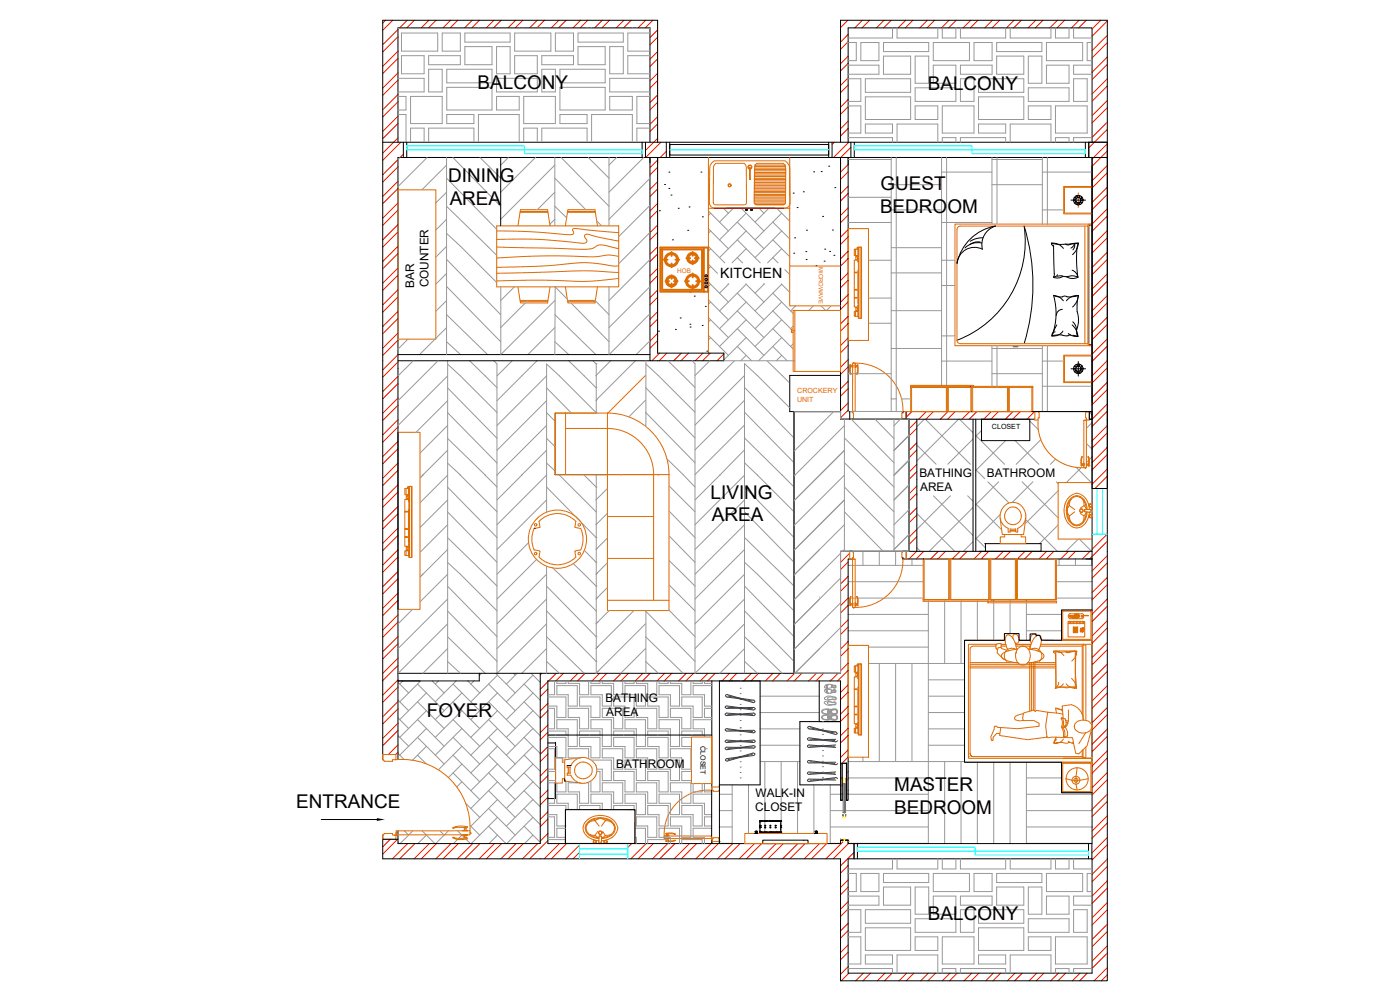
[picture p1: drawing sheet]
<svg xmlns="http://www.w3.org/2000/svg" width="420mm" height="297mm" viewBox="0 0 420 297" stroke-linecap="round" stroke-linejoin="round" font-family="sans-serif">
<defs><g id="words">
<g font-size="5.7">
<text x="143.4" y="26.8">BALCONY</text>
<text x="278.4" y="27.1">BALCONY</text>
<text x="134.5" y="54.6">DINING</text>
<text x="264.2" y="57.1">GUEST</text>
<text x="135" y="61.4">AREA</text>
<text x="264.1" y="64">BEDROOM</text>
<text x="213.3" y="149.7">LIVING</text>
<text x="213.7" y="156.5">AREA</text>
<text x="128.1" y="215.2">FOYER</text>
<text x="268.4" y="237.5">MASTER</text>
<text x="88.9" y="242.3">ENTRANCE</text>
<text x="268.4" y="244.3">BEDROOM</text>
<text x="278.5" y="276">BALCONY</text>
</g>
<text font-size="4.3" x="216.1" y="83.5">KITCHEN</text>
<g font-size="3.6">
<text x="124.3" y="86.3" transform="rotate(-90 124.3 86.3)">BAR</text>
<text x="128.6" y="86.3" transform="rotate(-90 128.6 86.3)">COUNTER</text>
<text x="275.9" y="143.1">BATHING</text>
<text x="296.2" y="143.2">BATHROOM</text>
<text x="276.2" y="147.4">AREA</text>
<text x="181.7" y="210.7">BATHING</text>
<text x="181.9" y="214.9">AREA</text>
<text x="184.9" y="230.4">BATHROOM</text>
<text x="226.8" y="239.2">WALK-IN</text>
<text x="226.7" y="243.5">CLOSET</text>
</g>
<g font-size="2.1" fill="#dd6e00">
<text x="239.3" y="118">CROCKERY</text>
<text x="239.2" y="120.5">UNIT</text>
</g>
<g font-size="2.1">
<text x="297.7" y="128.7">CLOSET</text>
<text x="210.2" y="223.8" transform="rotate(90 210.2 223.8)">CLOSET</text>
</g>
<text font-size="1.9" fill="#dd6d00" x="203.3" y="81.8">HOB</text>
<text font-size="1.8" fill="#dd6e00" x="245.8" y="80.1" transform="rotate(90 245.8 80.1)">MICROWAVE</text>
</g></defs>
<!-- layer: 003_Light_1 10 -->
<g fill="none" stroke="#989898" stroke-width=".3">
<path d="M120.5 16.7h6.8v5.4h-6.8zM120.5 9.9h10.9v5.4h-10.9zM121.8 8.5l-2.4 .1M127.3 8.4l-4.1 .1M128.6 16.7h9.6v2.7h-9.6zM132.7 9.9h5.5v5.4h-5.5zM139.5 14h8.2v5.4h-8.2zM139.5 9.9h13.6v2.7h-13.6zM142.2 8.4v.2l-13.6-.2M149 14h4.1v8.1h-4.1zM154.5 16.7h6.7v5.4h-6.7zM154.5 9.9h10.8v5.4h-10.8z"/>
<path d="M155.8 8.4v.2h-12.2v-.2M161.2 8.4v.2h-4v-.2M162.6 16.7h9.5v2.7h-9.5zM166.7 9.9h5.4v5.4h-5.4zM173.5 14h8.1v5.4h-8.1zM173.5 9.9h13.6v2.7h-13.6zM176.2 8.3v.3h-13.6v-.2M183 14h4.1v8.1h-4.1zM189.8 8.3v.3h-12.3v-.3M191.1 8.3v.3h4M195.1 16.7h-6.7v5.4h6.7M195.1 9.9h-6.7v5.4h6.7"/>
<path d="M254.3 12.8h2.7v5.4h-2.7M254.3 19.6h9.5v2.7h-9.5M258.3 12.8h5.5v5.4h-5.5zM265.1 12.8h13.6v2.7h-13.6zM265.1 16.8h8.2v5.5h-8.2zM267.9 8.4v3h-13.6M269.2 8.4v3h12.2v-3M274.6 16.8h4.1v8.2h-4.1zM280.1 12.8h10.8v5.4h-10.8zM280.1 19.6h6.8v5.4h-6.8zM282.8 8.4v3h4.1v-3M288.2 8.4v3h13.6v-3"/>
<path d="M288.2 19.6h9.5v2.7h-9.5zM292.3 12.8h5.4v5.4h-5.4zM299.1 12.8h13.6v2.7h-13.6zM299.1 16.8h8.2v5.5h-8.2zM303.2 8.4v3h12.2v-3M308.6 16.8h4.1v8.2h-4.1zM314 12.8h10.9v5.4h-10.9zM314 19.6h6.8v5.4h-6.8zM316.8 8.4v3h4v-3M322.2 8.4v3h5.5M327.7 19.6h-5.5v2.7h5.5M327.7 12.8h-1.4v5.4h1.4"/>
<path d="M119.4 34.4h2.4v8.1M119.4 28.9h2.4v4.1h-2.4M119.4 23.5h7.9v4.1h-7.9M123.2 28.9h9.5v8.2h-9.5zM128.6 20.8h4.1v6.8h-4.1zM134.1 34.4h8.1v2.7h-8.1zM134.1 26.2h13.6v6.8h-13.6zM134.1 20.8h13.6v4.1h-13.6zM149 28.9h6.8v4.1h-6.8zM149 23.5h12.2v4.1h-12.2zM157.2 28.9h9.5v8.2h-9.5zM162.6 20.8h4.1v6.8h-4.1z"/>
<path d="M168 34.4h8.2v2.7h-8.2zM168 26.2h13.6v6.8h-13.6zM168 20.8h13.6v4.1h-13.6zM183 28.9h6.8v4.1h-6.8zM195.1 38.4h-4v3.9M195.1 28.9h-4v8.2h4M195.1 23.5h-12.1v4.1h12.1M254.3 23.6h4v6.8h-4M254.3 31.8h4v8.1h-4M259.7 23.6h13.6v4.1h-13.6zM259.7 29.1h13.6v6.8h-13.6zM259.7 37.2h8.2v2.7h-8.2z"/>
<path d="M274.6 26.3h12.3v4.1h-12.3zM274.6 31.8h6.8v4.1h-6.8zM282.8 31.8h9.5v8.1h-9.5zM288.2 23.6h4.1v6.8h-4.1zM293.7 23.6h13.6v4.1h-13.6zM293.7 29.1h13.6v6.8h-13.6zM293.7 37.2h8.1v2.7h-8.1zM308.6 26.3h12.2v4.1h-12.2zM308.6 31.8h6.8v4.1h-6.8zM316.8 31.8h9.5v8.1h-9.5zM322.2 23.6h4.1v6.8h-4.1zM327.7 23.6v4.1"/>
<path d="M327.7 29.1v6.8M327.7 37.2v2.7M120.1 47.3l-.7 .6M127.3 42.5v-4.1h-4.1v4.1M128.2 47.3l-8.8 8.7M134 49.5l-7.4 7.5M134 53.5l15.1 15.3M134 57.7l-3.2 3.2M134 47.3v59.1M135.9 47.3l14.4 14.6M142.2 42.5v-4.1h-13.6v4.1M144.1 47.3l6.2 6.2"/>
<path d="M152.6 47.3l-2.3 2.2M155.8 42.4v-8h-12.2v8.1M160.7 47.3l-10.4 10.4M161.2 42.4v-4h-4v4M166.5 49.5l-16.2 16.3M166.5 53.5l9.3 9.4M166.5 57.7l-5.3 5.2M166.5 47.3v20.5M168.4 47.3l14.4 14.6M176.2 42.4v-4h-13.6v4M176.6 47.3l6.2 6.2M182.8 47.3v20.5"/>
<path d="M185.1 47.3l-2.3 2.2M189.8 42.3v-7.9h-12.3v8M193.2 47.3l-10.4 10.4M195.1 53.5l-12.3 12.3M254.3 41.3h13.6v1.4M254.5 47.9h13M254.5 59.2h13M267.5 47.3v76.2M267.5 55.4h15.1M269 47.3v76.2M269.2 42.7v-5.5h12.2v5.5M282.6 47.3v68.3"/>
<path d="M282.6 51.6h15.1M282.8 42.7v-1.4h4.1v1.4M284.1 47.3v68.3M288.2 42.7v-1.4h13.6v1.4M297.7 47.3v19.9M297.7 47.9h15.1M297.7 55.4h15.1M299.2 47.3v19.9M303.2 42.7v-5.5h12.2v5.5M312.8 47.3v19.9M312.8 51.6h14.9M314.3 47.3v19.9"/>
<path d="M316.8 42.7v-1.4h4v1.4M327.7 41.3h-5.5v1.4M134 73.9l-3.2 3.2M134 77.8l16.3 16.6M134 61.9l15.1 14.7M134 65.8l-3.2 3.2M134 70l4.2 3.9 10.9 10.9M166.5 65.8l-1.5 1.5M166.5 61.9l3.6 3.4M179.1 66.3l1.5 1.5M195.1 77.9l-12.3 12.3M195.1 61.6l-9.4 9.4"/>
<path d="M195.1 69.7l-9.4 9.4M212.6 79.3l2.7 2.7M212.6 74l4.9 4.9M212.6 68.6l6 6M212.6 63.3l6 6M213.3 64l-.7 .6M213.3 69.3l-.7 .7M213.3 74.6l-.7 .7M213.3 80l-.7 .6M217.1 62.5l1.5 1.5M220.1 62.5l-4.2 4.1M221.3 77.3l1.6 1.6"/>
<path d="M221.3 72l6.9 6.9M221.3 66.6l8 8M222.5 62.5l6.8 6.8M223.9 64l-8 8M223.9 69.3l-8 8M223.9 74.6l-4.2 4.3M227.8 62.5l1.5 1.5M230.7 62.5l-4.1 4.1M231.9 77.3l1.6 1.6M231.9 72l5.1 5M231.9 66.6l5.1 5.1M233.1 62.5l3.9 3.9"/>
<path d="M234.6 64l-8 8M234.6 69.3l-8 8M234.6 74.6l-4.2 4.3M254.5 66.8h13M260.6 78.1h6.9M267.5 63h15.1M267.5 74.3h15.1M282.6 66.8h15.1M282.6 78.1h4M312.8 63h6.4M134 98.3l-8.1 8.1M134 82l-3.2 3.3"/>
<path d="M134 85.9l16.3 16.6M134 90.2l-3.2 3.2M134 94.4l12.4 12M150.3 86.1v20.3l16.2-16.2M154.4 86.1l-4.1 4.1M157.7 90.9l-7.4 7.4M158.4 90.1l-.2 .3M166.5 86l3.8 3.8M166.5 98.3l-8.1 8.1M166.5 94.4l12.4 12M166.6 86.1l-.1 20.3M170.6 90.1l.3 .3"/>
<path d="M171.4 90.9l11.4 11.6M178.6 90.1l4.2 4.3M182.8 86.1v20.3l12.3-12.3M195.1 86l-12.3 12.3M212.6 95.3l6 6M212.6 90l6 6M212.6 84.6l6 6M213.3 85.3l-.7 .7M213.3 90.6l-.7 .7M213.3 96l-.7 .6M218.5 85.2l.1 .1M218.7 85.2l-2.8 2.8"/>
<path d="M221.3 98.6l8 8M221.3 93.3l8 8M221.3 88l8 8M223.8 85.2l5.5 5.4M223.9 85.3l-8 8M223.9 90.6l-8 8M223.9 96l-8 7.9M229.1 85.2l.2 .1M229.4 85.2l-2.8 2.8M231.9 98.6l6.1 6.1M231.9 93.3l5.6 5.6M231.9 88l6.1 6.1"/>
<path d="M234.5 85.2l2.5 2.5M234.6 85.3l-8 8M234.6 90.6l-8 8M234.6 96l-8 7.9M235.6 80.9l1.4 1.5M238 97.9l-.7 .7M238.8 91.8l-1.5 1.5M244.1 91.8l-1.4 1.4M246.4 91.8l1.4 1.4M249.4 91.8l-1.3 1.4M260.6 89.4h6.9M260.6 97h6.9"/>
<path d="M267.5 81.9h15.1M267.5 93.2h15.1M282.6 85.7h4M122.4 101.8l-3 3M124 108.2l-4.5 4.6M131.5 108.2l-12 12M134 102.5l4.2 3.9M134.3 116.3l14.9 15.2M134.3 109.2l3.9 3.6 11 11M134.3 108.2v93.8M134.3 112.8l-14.8 14.9M140.9 108.2l8.3 8.1"/>
<path d="M148.2 108.2l.9 1 .1 92.8 14.8-14.8M153.7 108.2l-4.5 4.6M161.1 108.2l-11.9 12M164 112.8l-14.8 14.9M164 116.4l7.5 7.5M166.5 102.5l4.2 3.9M170.7 108.2l8.2 8.1M177.9 108.2l1 1M178.8 109.1h.1M178.8 116.2h.1M178.9 109.2v14.7M179 112.7l-.1 .1"/>
<path d="M179.2 119.9l-.3 .3M183.3 108.2l-4.5 4.5M190.7 108.2l-11.9 11.9M193.7 116.2l14.9 15.2M193.8 109.2l3.8 3.5 11 11M193.8 108.2v19.8M195.1 102.2l-4.2 4.2M200.4 108.2l8.2 8M207.7 108.2l.9 .9v92.8M212.6 106h.1M212.6 100.6l6 6M213 108.3l-4.4 4.4"/>
<path d="M213.3 101.3l-.7 .6M217.2 108.2h21.3M220.4 108.3l-11.8 11.8M221.3 103.9l4.3 4.3M223.4 112.7l-14.8 14.8M223.4 116.2l14.9 15.2M223.9 106.6l-1.6 1.6M223.9 101.3l-6.7 6.7M230.3 108.3l6.4 6.4M231.9 103.9l4.3 4.3M234.6 106.6l-1.6 1.6M234.6 101.3l-7 6.9"/>
<path d="M238 103.2l-.7 .7M254.5 112.1h13M267.5 104.6h15.1M267.5 119.7h1.5M270.6 119.7h2.7M282.6 100.8h4M282.6 108.3h15.1M297.7 103.7v12.2M297.7 104.6h15.1M297.7 112.1h15.1M299.2 103.7v12.2M312.8 103.7v19.8h13.3"/>
<path d="M312.8 108.3h6.4M312.8 115.9h14.9M314.3 103.7v19.8M134.3 123.8l14.9 15.1M134.3 131.5l11.3 11M134.3 138.9l3.9 3.6M134.3 135.1l-8.3 8.3M134.3 127.7l-8.3 8.2M134.3 120.2l-9.5 9.5M164 127.7l-14.8 14.9M164 135.1l-7.4 7.4M164 120.2l-14.8 14.9"/>
<path d="M164 123.8l2.6 2.6M164 131.5l2.6 2.5M164 138.9l2.6 2.4M178.8 123.7h.1M178.9 123.8l-11-11-3.9-3.6v44.5M193.7 120.1l-5 5M193.7 123.7l14.9 15.1M193.7 127.5l-.2 .2M200.2 137.7l8.4 8.4M223.4 135l-14.8 15M223.4 131.4l14.9 14.7M223.4 138.8l14.9 14.8"/>
<path d="M223.4 120.1l-14.8 14.9M223.4 123.7l14.9 15.1M223.4 127.5l-14.8 14.9M236.9 122.3l-9.6-9.6-3.9-3.6v92.8M238.3 123.5v78.5h14v-36.6h20.5v-39.6h-20.5v-2.3h-13.8M250.2 123.5l-11.9 11.9M253.4 138.8l14.9 14.8M253.4 135.1l-15.1 15.1M253.4 127.7l-15.1 15.1M253.4 125.8v39.6M253.4 131.4l11.2 11.1M254.5 123.5h13"/>
<path d="M255.5 125.8l12.8 13.1M262.6 125.8l5.7 5.8M267.5 123.5h.1M267.5 123.5h3.5M268.3 125.8v39.6M269 123.5h.1M270.7 125.3l-2.4 2.4M272.8 130.6l-4.5 4.5M272.8 138l-4.5 4.6M275.2 133.5l5.7 5.8M277.4 125.8l-2.2 2.2M277.7 125.8l13.5 13.5"/>
<path d="M282.6 123.5h.1M284.1 123.5h.1M287.7 125.8l-12.5 12.5M288 125.8l4 4M292 131.7l-7.6 7.6M292.8 130.7l8.7 8.6M294.6 129.2l-1.8 1.7M297.7 123.5h.1M299.2 123.5h.1M301.8 132.2l-8.9 9M304.7 132.2l7.1 7.1M309.1 126.3l2.5 2.6"/>
<path d="M312.4 131.9l-7.4 7.4M316.8 137.7l-1.6 1.6M326 133.1l1.7 1.6M326.9 123.6l.8 .9M327.7 126.8l-1.7 1.7M327.7 137.1l-1.7 1.7M126.9 142.6l-.9 .8M134.3 146.1l14.9 15.2M134.3 153.6l14.9 15.1M134.3 142.6l-8.3 8.3M134.3 150l-8.3 8.3M134.3 157.4l-8.3 8.3"/>
<path d="M138 142.4l11.2 11.2M145.5 142.5l3.7 3.6M156.7 142.5l-7.5 7.5M164 142.6l-14.8 14.8M164 146.1l14.9 15.2M164 150l-14.8 14.9M164 153.6h.1M167.8 142.4l.1 .1M167.9 142.5l11 11.1M175.2 142.4l.1 .1M175.3 142.6l3.6 3.5M178.9 146.1h.1"/>
<path d="M178.9 153.6h.1M178.9 142.5l.1-.1-.1 .2M178.9 142.4v59.6M182.3 154l-3.4 3.4 .2-.2M182.3 146.5l-3.3 3.4M186.4 142.4l-.1 .2M200.8 153.3l7.8 8M200.8 145.8l7.8 7.8M223.5 142.6l-14.9 14.8M223.5 157.4l-14.9 14.9M223.5 146.1l14.8 15.2M223.5 150l-14.9 14.9"/>
<path d="M223.5 153.6l14.8 15.1M238.3 150h.1M238.7 142.4l-.2 .2M253.4 157.4l-15.1 15.1M253.4 150l-15.1 15.1M253.4 142.6l-15.1 15.1M253.4 146.1l14.9 15.2M253.4 153.6l11.7 11.8M264.7 142.6l3.6 3.5M272.8 145.5l-4.5 4.5M272.8 152.9l-4.5 4.5M275.2 154.1l11.3 11.3"/>
<path d="M275.2 143.8l.1 .1M275.3 148.4l-.1 .2M280.1 148.8l11.9 11.8M285.2 148.8l-10 10M290.4 148.8l1.6 1.6M292 152.3l-13.2 13.1M292.9 151.2l7.7 7.8M292.9 140.9l2.6 2.7M296.5 144.6l6.3 6.3M299.7 144.6l-6.8 6.8M300.2 154.4l-7.3 7.3M306.7 144.6l10.9 10.8"/>
<path d="M307.8 155.9l9.5 9.5M310 144.6l-6.2 6.1M317 144.6l.6 .5M317.6 147.2l-10 10M317.6 157.5l-5.6 5.6M323 140.2l4.5 4.6M324.5 140.3l-4.5 4.5M126.9 172.3l-.9 .8M134.3 175.9l14.9 15.1M134.3 161.3l14.9 14.6M134.3 168.7l3.9 3.6 11 11M134.3 172.3l-8.3 8.3"/>
<path d="M134.3 179.7l-14.8 14.9M134.3 164.9l-8.3 8.3M158.6 162.9l-9.4 9.4M161 167.9l-11.8 11.8M164 172.3l-14.8 14.9M164 175.9l14.9 15.1M164 179.7l-14.8 14.9M164 169.9v32.1M165.8 170.4l13.1 12.9M172.1 169.1l6.8 6.8M175.4 165.1l3.5 3.6M178.9 161.3h.1"/>
<path d="M178.9 168.7h.1M178.9 175.9h.1M182.3 161.4l-3.4 3.5 .3-.3M182.3 168.8l-3.4 3.5 .4-.4M182.3 176.3l-3.4 3.4 .5-.5M200.8 160.8l7.8 7.9M200.8 168.2l7.8 7.7M200.8 175.5l7.8 7.8M223.5 179.7l-14.9 14.9M223.5 172.3l-14.9 14.9M223.5 175.9l14.8 15.1M223.5 161.3l14.8 14.6"/>
<path d="M223.5 164.9l-14.9 14.8M223.5 168.7l3.8 3.6 11 11M246.1 179.1l-.1 .1M252.3 166l-14 14M252.3 173.5l-14 13.9M253.4 164.9l-.5 .5M254.5 179.4h2.8M254.5 174.5h22.6M254.5 169.6h22.6M257.4 179.4h19.7M259 165.4v4.2M263.9 165.4v4.2"/>
<path d="M268.8 165.4v4.2M272.8 160.3l-4.5 4.6M273.7 167.7v1.9M275.2 164.3l1.1 1.1M292 162.5l-2.9 2.9M292.9 161.5l2.9 2.9M298.2 179.9v.5M303.1 179.9v.5M308 179.9v.5M317 179.4h10.7M317 174.5h10.7M317 169.6h10.7"/>
<path d="M317.8 167.7v1.9M322.8 167.7v1.9M323.6 161.7l-3.7 3.7M323.9 161.7l3.7 3.7M327.7 167.7v1.9M123.8 182.8l-4.3 4.4M134.3 183.3l14.9 15.2M134.3 191l11.3 11M134.3 198.5l3.9 3.5M134.3 187.2l-14.8 14.8M134.3 194.6l-7.4 7.4M164 183.3l14.9 15.2"/>
<path d="M164 191l11.3 11M164 194.6l-7.4 7.4M164 198.5l3.9 3.5M178.9 191h.1M178.9 198.5h.1M178.9 183.3h.1M182.8 183.2l-3.9 4M190.3 183.2l-11.4 11.4 .7-.7M193.7 187.2l-14.8 14.8M193.7 183.3l14.9 15.2M193.7 191l11.3 11M193.7 194.6l-7.4 7.4"/>
<path d="M193.7 198.5l3.9 3.5M193.8 183.2v18.8M200.8 183.1l7.8 7.9M223.5 183.3l14.8 15.2M223.5 187.2l-14.9 14.8M223.5 191l11.2 11M223.5 194.6l-7.5 7.4M223.5 198.5l3.8 3.5M252.3 180.9l-14 13.9M252.3 188.3l-13.8 13.7M254.5 189.3h24.1M254.5 184.3h24.1"/>
<path d="M260.6 199.1h28.9M260.6 194.2h18M263.9 199.1v29.4M268.8 199.1v29.4M273.7 199.1v29.4M278.6 180.4v72.7l-24.1-.1M283.5 180.4v18.7M288.4 180.4v18.7M293.3 180.4v11.7M298.2 180.9v11.2M303.1 180.9v9.2M308 180.9v11.2"/>
<path d="M308 189.3h10.6M308 184.3h10.6M119.4 215.4l3.2 3.2M119.4 210l3.2 3.2M119.4 204.7l3.2 3.2M120.9 204.3l-.9 .9M125.3 215.9l8 8M125.3 210.6l8 8M125.3 205.2l8 8M126.2 204.3l-6.2 6.3M128 207.9l-8 8M128 213.2l-8 8"/>
<path d="M128 218.6l-8 8M129.7 204.3l3.6 3.6M131.6 204.3l-1 .9M136 215.9l8 8M136 210.6l8 8M136 205.2l8 8M136.9 204.3l-6.3 6.3M138.6 207.9l-8 8M138.6 213.2l-8 8M138.6 218.6l-8 8M140.4 204.3l3.6 3.6M142.2 204.3l-.9 .9"/>
<path d="M143.8 202.5l.2 .1M144.5 202l-.7 .7M146.6 215.9l8 8M146.6 210.6l8 8M146.6 205.2l8 8M148.7 202l5.9 5.9M149.3 202.6l-8 8M149.3 207.9l-8 8M149.3 213.2l-8 8M149.3 218.6l-8 8M154.1 202l.5 .6M155.2 202l-3.2 3.2"/>
<path d="M157.3 215.9l4.8 4.9M157.3 210.6l4.8 4.8M157.3 205.2l4.8 4.9M159.4 202l2.7 2.8M160 202.6l-8 8M160 207.9l-8 8M160 213.2l-8 8M160 218.6l-8 8M164.4 209.1h5.4v6.2h-2.7v-3.4h-2.7M164.4 212.5h2v6.2h-2M164.4 219.3h5.4v1.2M166.4 204.3v4.1h-2"/>
<path d="M167.1 205.7h6.1v6.2h-2.7v-3.5h-3.4zM167.1 215.9h6.1v8.1h-2.7v-5.3h-3.4zM167.1 204.3v.7h2.7v-.7M170.5 212.5h6.2v6.2h-2.8v-3.4h-3.4zM170.5 204.3v.7h3.4v3.4h2.8v-4.1M173.9 209.1h6.2v6.2h-2.8v-3.4h-3.4zM177.3 205.7h6.2v6.2h-2.7v-3.5h-3.5zM177.3 215.9h6.2v8.1h-2.7v-5.3h-3.5zM177.3 204.3v.7h2.8v-.7M180.8 212.5h6.1v6.2h-2.7v-3.4h-3.4zM180.8 204.3v.7h3.4v3.4h2.7v-4.1M184.2 209.1h6.1v6.2h-2.7v-3.4h-3.4z"/>
<path d="M187.6 205.7h6.1v6.2h-2.7v-3.5h-3.4zM187.6 215.9h6.1v8.1h-2.7v-5.3h-3.4zM187.6 204.3v.7h2.7v-.7M191 212.5h6.1v6.2h-2.7v-3.4h-3.4zM191 204.3v.7h3.4v3.4h2.7v-4.1M194.4 209.1h6.1v6.2h-2.7v-3.4h-3.4zM197.8 205.7h6.1v6.2h-2.7v-3.5h-3.4zM197.8 215.9h6.1v8.1h-2.7v-5.3h-3.4zM197.8 204.3v.7h2.7v-.7M201.2 212.5h6.1v6.2h-2.7v-3.4h-3.4zM201.2 204.3v.7h3.4v3.4h2.7v-4.1M204.6 209.1h6.1v6.2h-2.7v-3.4h-3.4z"/>
<path d="M208 204.3v.7h2.7v-.7M211.4 204.3v.7h2.2M213.6 205.7h-5.6v2.7h3.4v3.5h2.2M213.6 212.5h-2.2v2.8h2.2M213.6 215.9h-5.6v2.8h3.4v2.4M219.7 204v.3M228.1 218.7h12M228.1 213.8h17.8M228.1 208.9h17.8M249.2 204v.3M278.6 218.7h10.9M278.6 213.8h10.9"/>
<path d="M278.6 208.9h10.9M278.6 204h10.9M119.4 226l1.9 1.9M119.4 220.7l3.2 3.2M125.3 226.6l2.6 2.6M125.3 221.2l8 8M128 223.9l-4.2 4.2M136 231.9l8 8M136 226.6l8 8M136 221.2l8 8M138.6 223.9l-7 7.1M138.6 229.2l-4 4.1"/>
<path d="M138.6 234.6l-1.5 1.5M146.6 237.2l8 8M146.6 231.9l8 8M146.6 226.6l8 8M146.6 221.2l8 8M149.3 223.9l-8 8M149.3 229.2l-8 8M149.3 234.6l-8 8M149.3 239.9l-8 8M157.3 237.2l4.8 4.9M157.3 231.9l4.8 4.8M157.3 226.6l4.8 4.8"/>
<path d="M157.3 221.2l4.8 4.9M160 223.9l-8 8M160 229.2l-8 8M160 234.6l-8 8M160 239.9l-8 8M164.4 221.2h5.4v6.2h-2.7v-3.4h-2.7M164.4 224.6h2v6.2h-2M164.4 234.9h2v6.1h-2M164.4 231.5h2.3M164.4 234.2h2.3M166.4 220.5l-2 .1M167.1 220.5l3.4 .1"/>
<path d="M168.8 228.1h.7M169.8 234.4v3.2h-2.7v-2.6M173.4 234.9h-2.9v2.7h3.4v3.4h2.8v-6.1h-.6M173.9 227.4h-3.4v-2.8h6.2v3M173.9 221.2h6.2v6.2h-2.8v-3.4h-3.4zM176.7 220.5l-2.8 .1v-1.3h6.2v1.2M177.3 220.5l3.5 .1M177.3 228.1h6.2v6.1h-2.7v-3.4h-1.7M179.1 231.5h1v6.1h-2.8v-3.3M180.8 224.6h6.1v6.2h-2.7v-3.4h-3.4zM180.8 234.9h6.1v6.1h-2.7v-3.4h-3.4zM184.2 221.2h6.1v6.2h-2.7v-3.4h-3.4z"/>
<path d="M184.2 231.5h6.1v6.1h-2.7v-3.4h-3.4zM186.9 220.5l-2.7 .1v-1.3h6.1v1.2M187.6 238.3h6.1v6.1h-2.7v-3.4h-3.4zM187.6 220.5l3.4 .1M187.6 228.1h6.1v6.1h-2.7v-3.4h-3.4zM191 224.6h6.1v6.2h-2.7v-3.4h-3.4zM191 234.9h6.1v6.1h-2.7v-3.4h-3.4zM194.4 221.2h6.1v6.2h-2.7v-3.4h-3.4zM194.4 231.5h6.1v6.1h-2.7v-3.4h-3.4zM197.1 220.5l-2.7 .1v-1.3h6.1v1.2M197.8 238.3h6.1v6.1h-2.7v-3.4h-3.4zM197.8 220.5l3.4 .1"/>
<path d="M197.8 228.1h6.1v6.1h-2.7v-3.4h-3.4zM201.2 224.6h6.1v6.2h-2.7v-3.4h-3.4zM201.2 234.9h6.1v6.1h-2.7v-3.4h-3.4zM207.3 220.5l-2.7 .1v-1.3h6.1v1.2M207.5 221.2h-2.9v2.8h2.9M207.5 231.5h-2.9v2.7h2.9M208 220.5l3.4 .1M208 235.1v2.5h2.7v-2.5M211.4 235.1v2.5h2.2M211.4 224.6h.9M213.6 238.3h-5.6v2.7h3.4v3.4h2.2M215.9 238.3h3.8"/>
<path d="M219.7 235.5v17.6l-3.8-.1M224.6 235.5v14.6M228.1 228.5h12M228.1 223.6h12M229.5 228.5v21.5M234.4 228.5v21.5M239.4 228.5v21.5M244.3 235.5v14.6M249.2 238.3h29.4M249.2 235.5v17.6l3.1-.1M254.5 228.5h35M254.5 233.4h24.1"/>
<path d="M259 227.2v1.3M278.6 223.6h10.9M283.5 228.5v24.6M288.4 228.5v24.6M293.3 228.7v24.4M298.2 228.7v24.4M303.1 228.7v24.4M308 228.7v24.4l19.7-.1M308 238.3h19.7M308 233.4h10.6M119.4 252.7l.4 .4M121.4 249.3l1.2 1.3"/>
<path d="M123.9 249.3l-3.8 3.8M126.7 249.3l3.8 3.8M128 250.6l-2.6 2.5M132 249.3l1.3 1.3M134.6 249.3l-3.8 3.8M137.4 249.3l3.8 3.8M138.6 250.6l-2.5 2.5M139.8 241l4.2 4.2M141.1 247.7l2.9 2.9M146.6 247.9l5.2 5.2M146.6 242.6l8 8M149.3 245.2l-7.9 7.9"/>
<path d="M149.3 250.6l-2.6 2.5M157.3 247.9l4.8 4.8M157.3 242.6l4.8 4.8M160 245.2l-7.9 7.9M160 250.6l-2.6 2.5M164.4 244.4h2.7v3.4h2.7M164.4 245.1h2v6.1h-2M164.4 241.7h5.4v1.2M164.4 251.9h5.3M169.7 248.5h-2.6v2.7h2.6M169.8 253.1h.1M170.5 242.9v-1.9h-3.4v-2.7h6.1v4.6"/>
<path d="M170.5 253.1h.1M173.2 253.1h.1M173.9 242.9v-1.2h6.2v1.2M173.9 253.1h.1M180.1 253.1h.1M180.8 242.9v-1.9h-3.5v-2.7h6.2v4.6M180.8 253.1h.1M183.5 253.1h.1M184.2 242.9v-1.2h6.1v1.2M184.2 253.1h.1M190.3 253.1h.1M190.5 251.2h.5v1.9"/>
<path d="M190.5 248.5h3.2v4.6M191 245.1h6.1v6.1h-2.7v-3.4h-3.4zM194.4 241.7h6.1v6.1h-2.7v-3.4h-3.4zM194.4 253.1v-1.2h6.1v1.2M201.2 253.1v-1.9h-3.4v-2.7h6.1v4.6M201.2 245.1h6.1v6.1h-2.7v-3.4h-3.4zM204.6 241.7h6.1v6.1h-2.7v-3.4h-3.4zM204.6 253.1v-1.2h6.1v1.2M213.6 248.5h-5.6v2.7h3.4v1.9M213.6 245.1h-2.2v2.7h2.2M215.9 248.1h3.8M215.9 243.2h3.8"/>
<path d="M249.2 248.1h29.4M249.2 243.2h29.4M267.9 257.7v3h-13.6M269.2 257.7v3h12.2v-3M282.8 257.7v3h4.1v-3M288.2 257.7v3h13.6v-3M303.2 257.7v3h12.2v-3M308 248.1h19.7M308 243.2h19.7M316.8 257.7v3h4v-3M322.2 257.7v3h5.5M254.3 272.9h4v6.8h-4"/>
<path d="M254.3 268.9h9.5v2.7h-9.5M254.3 262.1h2.7v5.4h-2.7M258.3 262.1h5.5v5.4h-5.5zM259.7 278.4h13.6v6.8h-13.6zM259.7 272.9h13.6v4.1h-13.6zM265.1 266.1h8.2v5.5h-8.2zM265.1 262.1h13.6v2.7h-13.6zM274.6 275.7h12.3v4h-12.3zM274.6 266.1h4.1v8.2h-4.1zM280.1 268.9h6.8v5.4h-6.8zM280.1 262.1h10.8v5.4h-10.8zM288.2 272.9h4.1v6.8h-4.1z"/>
<path d="M288.2 268.9h9.5v2.7h-9.5zM292.3 262.1h5.4v5.4h-5.4zM293.7 278.4h13.6v6.8h-13.6zM293.7 272.9h13.6v4.1h-13.6zM299.1 266.1h8.2v5.5h-8.2zM299.1 262.1h13.6v2.7h-13.6zM308.6 275.7h12.2v4h-12.2zM308.6 266.1h4.1v8.2h-4.1zM314 268.9h6.8v5.4h-6.8zM314 262.1h10.9v5.4h-10.9zM322.2 272.9h4.1v6.8h-4.1zM327.7 272.9v4.1"/>
<path d="M327.7 278.4v6.8M327.7 268.9h-5.5v2.7h5.5M327.7 262.1h-1.4v5.4h1.4M254.3 290.6h13.6v1.4M254.3 281.1h4v8.1h-4M259.7 286.5h8.2v2.7h-8.2zM269.2 292v-5.5h12.2v5.5M274.6 281.1h6.8v4.1h-6.8zM282.8 292v-1.4h4.1v1.4M282.8 281.1h9.5v8.1h-9.5zM288.2 292v-1.4h13.6v1.4M293.7 286.5h8.1v2.7h-8.1z"/>
<path d="M303.2 292v-5.5h12.2v5.5M308.6 281.1h6.8v4.1h-6.8zM316.8 292v-1.4h4v1.4M316.8 281.1h9.5v8.1h-9.5zM327.7 286.5v2.7M327.7 290.6h-5.5v1.4"/>
</g>
<!-- layer: 0 -->
<g fill="none" stroke="#f00" stroke-width=".3">
<path d="M115.7 6.1l-.8 .8M117.9 6.1l-3 3M119.4 8.9l-4.5 4.5M119.4 15.4l-4.5 4.5M119.4 11l-4.5 4.6M119.4 17.5l-4.5 4.6M122.2 6.1l-2.3 2.3M124.4 6.1l-2.3 2.3M128.7 6.1l-2.3 2.3M130.9 6.1l-2.3 2.3M135.2 6.1l-2.3 2.3M137.4 6.1l-2.3 2.3"/>
<path d="M141.7 6.1l-2.3 2.3M143.9 6.1l-2.3 2.3M148.2 6.1l-2.3 2.3M150.4 6.1l-2.3 2.3M154.7 6.1l-2.3 2.3M156.9 6.1l-2.3 2.3M161.2 6.1l-2.2 2.3M163.4 6.1l-2.3 2.3M167.7 6.1l-2.3 2.3M169.9 6.1l-2.3 2.3M174.2 6.1l-2.2 2.3M176.4 6.1l-2.3 2.3"/>
<path d="M180.8 6.1l-2.3 2.3M182.9 6.1l-2.3 2.3M187.3 6.1l-2.3 2.3M189.4 6.1l-2.3 2.3M193.8 6.1l-2.3 2.3M195.9 6.1l-2.3 2.3M197.4 9l-2.3 2.3M197.4 15.5l-2.3 2.3M197.4 11.2l-2.3 2.2M197.4 17.7l-2.3 2.2M252.3 6.1h.1M254.5 6.1l-2.2 2.2"/>
<path d="M254.5 10.3l-2.2 2.3M254.5 16.8l-2.2 2.3M254.5 12.5l-2.2 2.3M254.5 19l-2.2 2.3M258.8 6.1l-2.3 2.3M261 6.1l-2.3 2.3M265.3 6.1l-2.3 2.3M267.5 6.1l-2.3 2.3M271.8 6.1l-2.3 2.3M274 6.1l-2.3 2.3M278.3 6.1l-2.3 2.3M280.5 6.1l-2.3 2.3"/>
<path d="M284.8 6.1l-2.3 2.3M287 6.1l-2.3 2.3M291.3 6.1l-2.3 2.3M293.5 6.1l-2.3 2.3M297.8 6.1l-2.2 2.3M300 6.1l-2.3 2.3M304.3 6.1l-2.3 2.3M306.5 6.1l-2.3 2.3M310.8 6.1l-2.2 2.3M313 6.1l-2.3 2.3M317.4 6.1l-2.3 2.3M319.5 6.1l-2.3 2.3"/>
<path d="M323.8 6.1l-2.2 2.3M326 6.1l-2.3 2.3M330.4 6.1l-2.7 2.6M332.3 10.6l-4.6 4.6M332.3 17.1l-4.6 4.6M332.3 6.3l-4.6 4.6M332.3 12.8l-4.6 4.6M332.3 19.3l-4.6 4.6M119.4 21.9l-4.5 4.5M119.4 28.4l-4.5 4.5M119.4 34.9l-4.5 4.5M119.4 24l-4.5 4.6"/>
<path d="M119.4 30.5l-4.5 4.6M119.4 37l-4.5 4.6M197.4 28.5l-2.3 2.3M197.4 35l-2.3 2.3M197.4 24.2l-2.3 2.2M197.4 30.7l-2.3 2.3M197.4 22l-2.3 2.3M197.4 37.2l-2.3 2.3M254.5 23.4l-2.2 2.2M254.5 29.9l-2.2 2.2M254.5 36.4l-2.2 2.2M254.5 25.5l-2.2 2.3"/>
<path d="M254.5 32l-2.2 2.3M254.5 38.5l-2.2 2.3M332.3 23.6l-4.6 4.6M332.3 30.1l-4.6 4.6M332.3 36.6l-4.6 4.6M332.3 25.8l-4.6 4.6M332.3 32.3l-4.6 4.6M332.3 38.8l-5.6 5.6M119.4 41.4l-4.5 4.5M119.4 47.9l-4.5 4.5M119.4 54.4l-4.5 4.6M119.4 50l-4.5 4.6"/>
<path d="M119.4 56.6l-4.5 4.5M120.3 42.7l-5.4 5.4M121.1 46.3l-1 1M197.4 41.5l-3.7 3.6M197.4 48l-2.3 2.3M197.4 54.5l-2.3 2.3M197.4 50.2l-2.3 2.3M197.4 56.7l-2.3 2.3M198.4 42.7l-4.6 4.6M200 45.4l-1.9 1.9M250.4 42.7l-.7 .7M254.5 49.4l-2.2 2.3"/>
<path d="M254.5 55.9l-2.2 2.3M254.5 51.5l-2.2 2.3M254.5 58l-2.2 2.3M254.7 42.7l-4.5 4.6M255.4 44.2l-3.1 3.1M332.3 43.1l-4.6 4.6M332.3 45.3l-4.6 4.6M332.3 49.7l-4.6 4.5M332.3 58.3l-4.6 4.6M332.3 56.2l-4.6 4.5M332.3 51.8l-4.6 4.6M119.4 60.9l-4.5 4.6"/>
<path d="M119.4 67.4l-4.5 4.6M119.4 73.9l-4.5 4.6M119.4 63.1l-4.5 4.5M119.4 69.6l-4.5 4.5M119.4 76.1l-4.5 4.5M197.4 61l-2.3 2.3M197.4 67.5l-2.3 2.3M197.4 74l-2.3 2.3M197.4 63.2l-2.3 2.3M197.4 69.7l-2.3 2.3M197.4 76.2l-2.3 2.3M254.5 62.4l-2.2 2.3"/>
<path d="M254.5 68.9l-2.2 2.3M254.5 75.4l-2.2 2.3M254.5 64.5l-2.2 2.3M254.5 71.1l-2.2 2.2M254.5 77.6l-2.2 2.2M332.3 69.2l-4.6 4.5M332.3 64.8l-4.6 4.6M332.3 77.8l-4.6 4.6M332.3 62.7l-4.6 4.5M332.3 75.7l-4.6 4.5M332.3 71.3l-4.6 4.6M119.4 80.4l-4.5 4.6"/>
<path d="M119.4 86.9l-4.5 4.6M119.4 93.4l-4.5 4.6M119.4 99.9l-4.5 4.6M119.4 82.6l-4.5 4.5M119.4 89.1l-4.5 4.5M119.4 95.6l-4.5 4.5M197.4 80.5l-2.3 2.3M197.4 87l-2.3 2.3M197.4 93.5l-2.3 2.3M197.4 82.7l-2.3 2.3M197.4 89.2l-2.3 2.3M197.4 95.7l-2.3 2.3"/>
<path d="M254.5 81.9l-2.2 2.3M254.5 88.4l-2.2 2.3M254.5 94.9l-2.2 2.3M254.5 84.1l-2.2 2.2M254.5 90.6l-2.2 2.3M254.5 97.1l-2.2 2.3M332.3 82.2l-4.6 4.5M332.3 88.7l-4.6 4.6M332.3 95.2l-4.6 4.6M332.3 84.3l-4.6 4.6M332.3 97.4l-4.6 4.5M332.3 90.8l-4.6 4.6"/>
<path d="M119.4 106.4l-4.5 4.6M119.4 112.9l-4.5 4.6M119.4 119.4l-4.5 4.6M119.4 102.1l-4.5 4.6M119.4 108.6l-4.5 4.6M119.4 115.1l-4.5 4.6M197.4 100l-2.3 2.3M197.4 102.2l-2.3 2.3M198 106l-2.3 2.2M200.1 106l-2.3 2.2M204.5 106l-2.3 2.2M206.6 106l-2.3 2.2"/>
<path d="M211 106l-2.3 2.2M213.1 106l-2.3 2.2M217.2 106.2l-2 2M254.5 101.4l-2.2 2.3M254.5 107.9l-2.2 2.3M254.5 114.4l-2.2 2.3M254.5 103.6l-2.2 2.3M254.5 110.1l-2.2 2.3M254.5 116.6l-2.2 2.3M332.3 101.7l-4.6 4.6M332.3 108.2l-4.6 4.6M332.3 114.7l-4.6 4.6"/>
<path d="M332.3 103.9l-4.6 4.5M332.3 110.4l-4.6 4.5M332.3 116.9l-4.6 4.5M119.4 125.9l-4.5 4.6M119.4 132.4l-4.5 4.6M119.4 138.9l-4.5 4.6M119.4 121.6l-4.5 4.6M119.4 128.1l-4.5 4.6M119.4 134.6l-4.5 4.6M254.5 120.9l-2.2 2.3M254.5 123.1l-2.2 2.3M273.7 123.5l-1.7 1.7"/>
<path d="M275.2 135l-2.4 2.3M275.2 126.3l-2.4 2.3M275.2 132.8l-2.4 2.3M275.2 139.3l-2.4 2.3M275.2 128.5l-2.4 2.3M278 123.5l-2.3 2.3M280.2 123.5l-2.3 2.3M284.5 123.5l-2.3 2.3M286.7 123.5l-2.3 2.3M291 123.5l-2.3 2.3M293.2 123.5l-2.3 2.3M297.5 123.5l-2.3 2.3"/>
<path d="M299.7 123.5l-2.3 2.3M304 123.5l-2.3 2.3M306.2 123.5l-2.3 2.3M310.5 123.5l-2.3 2.3M310.6 125.6l-.2 .2M332.3 134.2l-4.6 4.6M332.3 123.4l-4.6 4.5M332.3 129.9l-4.6 4.5M332.3 121.2l-4.6 4.6M332.3 127.7l-4.6 4.6M332.3 136.4l-4.6 4.6M119.4 145.4l-4.5 4.6"/>
<path d="M119.4 152l-4.5 4.5M119.4 158.5l-4.5 4.5M119.4 141.1l-4.5 4.6M119.4 147.6l-4.5 4.6M119.4 154.1l-4.5 4.6M275.2 152.3l-2.4 2.4M275.2 154.5l-2.4 2.3M275.2 145.8l-2.4 2.4M275.2 158.8l-2.4 2.4M275.2 141.5l-2.4 2.3M275.2 148l-2.4 2.3M332.3 140.7l-4.6 4.6"/>
<path d="M332.3 142.9l-3.7 3.7M119.4 165l-4.5 4.5M119.4 171.5l-4.5 4.5M119.4 178l-4.5 4.5M119.4 160.6l-4.5 4.6M119.4 167.1l-4.5 4.6M119.4 173.6l-4.5 4.6M254.5 172.9l-2.2 2.3M254.5 179.5l-2.2 2.2M254.5 168.6l-2.2 2.3M254.5 175.1l-2.2 2.3M255 166l-2.7 2.7"/>
<path d="M275.2 165.4l-2.4 2.3M275.2 161l-2.4 2.3M277.3 165.4l-2.3 2.3M281.6 165.4l-2.3 2.3M283.7 165.4l-2.2 2.3M288.1 165.4l-2.3 2.3M290.3 165.4l-2.3 2.3M294.6 165.4l-2.3 2.3M296.8 165.4l-2.3 2.3M301.1 165.4l-2.3 2.3M303.3 165.4l-2.3 2.3M307.6 165.4l-2.3 2.3"/>
<path d="M309.8 165.4l-2.3 2.3M314.1 165.4l-2.3 2.3M316.3 165.4l-2.3 2.3M320.6 165.4l-2.3 2.3M322.8 165.4l-2.3 2.3M327.1 165.4l-2.3 2.3M327.9 160.3l-.2 .2M332.3 160.3l-4.6 4.5M332.3 166.7l-4.6 4.6M332.3 173.2l-4.6 4.6M332.3 179.7l-4.6 4.6M332.3 162.4l-5.3 5.3"/>
<path d="M332.3 168.9l-4.6 4.6M332.3 175.4l-4.6 4.6M119.4 184.5l-4.5 4.5M119.4 191l-4.5 4.5M119.4 197.5l-4.5 4.6M119.4 180.1l-4.5 4.6M119.4 186.6l-4.5 4.6M119.4 193.1l-4.5 4.6M119.4 199.7l-4.5 4.5M254.5 186l-2.2 2.3M254.5 192.5l-2.2 2.3M254.5 199l-2.2 2.3"/>
<path d="M254.5 181.6l-2.2 2.3M254.5 188.1l-2.2 2.3M254.5 194.6l-2.2 2.3M332.3 186.2l-4.6 4.6M332.3 192.8l-4.6 4.5M332.3 199.3l-4.6 4.5M332.3 181.9l-4.6 4.6M332.3 188.4l-4.6 4.6M332.3 194.9l-4.6 4.6M119.4 204l-4.5 4.6M119.4 210.5l-4.5 4.6M119.4 217l-4.5 4.6"/>
<path d="M119.4 206.1l-4.5 4.6M119.4 212.7l-4.5 4.5M119.4 219.2l-4.5 4.5M162.6 202l-.5 .5M164.4 204.5l-2.3 2.3M164.4 211l-2.3 2.3M164.4 217.5l-2.3 2.3M164.4 206.7l-2.3 2.3M164.4 213.2l-2.3 2.3M164.4 219.7l-2.3 2.3M166.9 202l-2.3 2.3M169.1 202l-2.3 2.3"/>
<path d="M173.4 202l-2.2 2.3M175.6 202l-2.3 2.3M179.9 202l-2.2 2.3M182.1 202l-2.3 2.3M186.4 202l-2.2 2.3M188.6 202l-2.3 2.3M192.9 202l-2.2 2.3M195.1 202l-2.3 2.3M199.5 202l-2.3 2.3M201.6 202l-2.3 2.3M206 202l-2.3 2.3M208.1 202l-2.3 2.3"/>
<path d="M212.5 202l-2.3 2.3M214.6 202l-2.3 2.3M219 202l-2.3 2.3M221.1 202l-2.2 2.3M225.5 202l-2.3 2.3M227.6 202l-2.2 2.3M232 202l-2.3 2.3M234.1 202l-2.2 2.3M238.5 202l-2.3 2.3M240.7 202l-2.3 2.3M245 202l-2.3 2.3M247.2 202l-2.3 2.3"/>
<path d="M251.5 202l-2.3 2.3M254.5 205.5l-2.2 2.3M254.5 212l-2.2 2.3M254.5 218.5l-2.2 2.3M254.5 201.1l-3.1 3.2M254.5 207.6l-2.2 2.3M254.5 214.2l-2.2 2.2M332.3 205.8l-4.6 4.5M332.3 212.3l-4.6 4.5M332.3 218.8l-4.6 4.5M332.3 201.4l-4.6 4.6M332.3 207.9l-4.6 4.6"/>
<path d="M332.3 214.4l-4.6 4.6M119.4 223.5l-2.9 2.9M119.4 225.7l-.7 .7M164.4 224l-2.3 2.3M164.4 230.5l-2.3 2.3M164.4 237.1l-2.3 2.2M164.4 226.2l-2.3 2.3M164.4 232.7l-2.3 2.3M164.4 239.2l-2.3 2.3M252.7 233.3l-.4 .5M252.7 235.5l-.4 .5M254.5 225l-2.2 2.3"/>
<path d="M254.5 231.5l-.4 .5M254.5 238l-.3 .3M254.5 220.6l-2.2 2.3M254.5 227.2l-2.2 2.2M254.5 233.7l-.4 .4M332.3 225.3l-4.6 4.5M332.3 231.8l-4.6 4.6M332.3 238.3l-4.6 4.6M332.3 220.9l-4.6 4.6M332.3 227.4l-4.6 4.6M332.3 233.9l-4.6 4.6M117.1 251.8l-2.2 2.3"/>
<path d="M119.3 251.8l-4.4 4.5M122.4 253.1l-4.6 4.6M124.5 253.1l-4.6 4.6M128.9 253.1l-4.6 4.6M131 253.1l-4.6 4.6M135.4 253.1l-4.6 4.6M137.5 253.1l-4.5 4.6M141.9 253.1l-4.6 4.6M144 253.1l-4.5 4.6M148.4 253.1l-4.6 4.6M150.5 253.1l-4.5 4.6M154.9 253.1l-4.6 4.6"/>
<path d="M157 253.1l-4.5 4.6M161.4 253.1l-4.6 4.6M164.4 243.6l-2.3 2.2M164.4 250.1l-2.3 2.2M164.4 245.7l-2.3 2.3M164.4 252.2l-5.4 5.5M167.9 253.1l-4.6 4.6M170.1 253.1l-4.6 4.6M173.9 253.6l-4.1 4.1M173.9 255.7l-1.9 2M189.6 253.1l-1.2 1.1M193.9 253.1l-4.6 4.6"/>
<path d="M196.1 253.1l-4.6 4.6M200.4 253.1l-4.6 4.6M202.6 253.1l-4.6 4.6M206.9 253.1l-4.6 4.6M209.1 253.1l-4.6 4.6M213.4 253.1l-4.6 4.6M215.6 253.1l-4.6 4.6M219.9 253.1l-4.6 4.6M222.1 253.1l-4.6 4.6M226.4 253.1l-4.6 4.6M228.6 253.1l-4.6 4.6M232.9 253.1l-4.5 4.6"/>
<path d="M235.1 253.1l-4.6 4.6M239.4 253.1l-4.5 4.6M241.6 253.1l-4.6 4.6M245.9 253.1l-4.5 4.6M248.1 253.1l-4.6 4.6M253.1 252.5l-5.2 5.2M254.5 259.7l-2.2 2.3M254.6 253.1l-4.6 4.6M256.3 255.8l-4 4M332.3 244.8l-4.6 4.6M332.3 251.3l-4.6 4.6M332.3 257.8l-4.6 4.6"/>
<path d="M332.3 240.4l-4.6 4.6M332.3 247l-4.6 4.5M332.3 253.5l-4.6 4.5M332.3 260l-4.6 4.5M254.5 264l-2.2 2.3M254.5 270.5l-2.2 2.3M254.5 277l-2.2 2.3M254.5 266.2l-2.2 2.3M254.5 272.7l-2.2 2.3M254.5 279.2l-2.2 2.3M332.3 264.3l-4.6 4.6M332.3 270.8l-4.6 4.6"/>
<path d="M332.3 277.3l-4.6 4.6M332.3 266.5l-4.6 4.5M332.3 273l-4.6 4.5M332.3 279.5l-4.6 4.6M254.5 283.5l-2.2 2.3M254.5 290l-2.2 2.3M254.5 285.7l-2.2 2.3M254.8 292l-2.3 2.3M259.1 292l-2.3 2.3M261.3 292l-2.3 2.3M265.6 292l-2.3 2.3M267.8 292l-2.3 2.3"/>
<path d="M272.1 292l-2.3 2.3M274.3 292l-2.3 2.3M278.6 292l-2.3 2.3M280.8 292l-2.3 2.3M285.1 292l-2.3 2.3M287.3 292l-2.3 2.3M291.6 292l-2.3 2.3M293.8 292l-2.3 2.3M298.1 292l-2.3 2.3M300.3 292l-2.3 2.3M304.6 292l-2.3 2.3M306.8 292l-2.3 2.3"/>
<path d="M311.1 292l-2.3 2.3M313.3 292l-2.3 2.3M317.6 292l-2.3 2.3M319.8 292l-2.3 2.3M324.1 292l-2.3 2.3M326.3 292l-2.3 2.3M332.3 283.8l-4.6 4.6M332.3 290.3l-3.9 4M332.3 286l-4.6 4.6M332.3 292.5l-1.8 1.8"/>
</g>
<g fill="none" stroke="#000" stroke-width=".3">
<path d="M114.9 42.7h217.4M119.4 42.7v-34.3h75.7v34.3M121.1 42.7v4.6M122.1 42.7v4.6M150.3 47.3v20.5M192.7 42.7v4.6M193.7 42.7v4.6M195.1 48.9v-1.6h2.3v1.6M197.4 42.7v-36.6h-82.5v221.9M199.4 55.4h.1M200 42.7v4.6M200.7 56.5h.1"/>
<path d="M200.8 51.6h.1M201 43.4h47.7v3.1h-47.7zM201 42.7v4.6M201.4 58.5h.1M210.4 51.6h.1M238 57.9h.1M241.1 57.5h.1M244.2 51.6h.1M246.4 51.5h.1M248.7 42.7v4.6M248.7 49.9h.1M249.7 42.7v4.6"/>
<path d="M250.5 56.3h.1M252.3 42.7v-36.6h80v288.2h-80v-36.6h-137.4v-7.1M252.3 47.3v78.5h58.3M254.5 42.7v-34.3h73.2v34.3M254.5 47.3v76.2h1.3M255.4 42.7v4.6M256.4 42.7v4.6M325.7 42.7v4.6M326.7 42.7h5.6v4.6h-5.6zM326.7 42.7v4.6M327.7 47.3h-130.3v58.7h19.8v2.2h-22.1v-60.9h-75.7v180.6M327.7 47.3h4.6v99.3h-4.6z"/>
<path d="M327.7 47.3v76.2h-18M197.9 63.2h.1M201.8 72h.1M203.5 62.5h.1M206.4 69.1h.1M206.8 62.1h.1M210.8 65.1h.1M214.4 62.5h20.8M223.8 62.7v.3M223.9 62.5l-.1 .5M224 62.5v.3M224.1 62.5l.1 .5"/>
<path d="M224.2 62.7v.4l-.4-.1M225.4 62.7v.3M225.5 62.5l-.1 .6h.4v-.4M225.6 62.5v.3M225.6 62.5l.1 .3v-.3M225.7 62.5l.1 .5M238.2 76h.1M238.5 71.4h.1M239.2 62.3h.1M241.8 75.5h.1M241.9 77.9h.1M242 69.1h.1"/>
<path d="M244.9 79.7h.1M246.9 64.9h.1M247.3 78.4h.1M247.5 74.8h.1M249 75.4h.1M249.8 69h.1M250.3 76.6h.1M197.6 99.4h.1M202.7 98.8h.1M204.1 95.4h.1M207.1 97.3h.1M207.1 87.7h.1"/>
<path d="M207.1 98.1h.1M208.4 88.9h.1M210.7 97.6h.1M211.7 91.9h.1M119.4 108.2h75.7M119.4 106.4h75.7M212.1 105.4h.1M252.3 112.6h-15.3v10.9h15.3M273.6 116.2h10.4M284.6 116.2h6.7M166.6 123.9v18.5h15.7M238.5 123.5h13.8v2.3h20.5v39.6h-20.5v36.6h-14v-78.5v78.5"/>
<path d="M255 123.5v2.3M271 123.5v.4M272 123.5v2.3M272.8 125.8v39.6M275.2 125.8v39.6M276.4 123.5h30.1M292 125.8v39.6M292.8 125.8l.1 39.6M294.6 125.8h14.5v6.4h-14.5zM326.1 123.5h1.6v2.3h-.8M326.9 123.5h.8v2.3h-.8zM327.7 125.8v39.6h-75.4v36.6h-132.9"/>
<path d="M160.3 158.5h.1M255.8 167.7h-1.3v72.4h-.2M271 167.3v.4h56.7M272 165.4v2.3M277.4 179.9h7.3M285.3 179.9h11.4M295.6 163.1h16.8v2.3h-18.5M295.8 163.1v2.3M297.3 179.9h7.4M305.3 179.9h11.4M327.7 167.7v85.4h-73.2v-1M327.7 165.4v2.3"/>
<path d="M327.7 183h-9.1v9.1h-6.1l-.5-1.5h-1.1v-.4h-1.8v1.9h-3.3v-2h-4.4v2h-11.9v36.6h29.1v9.1h9.1M143.8 202v2.3h-24.4M162.1 202v51.1h-42.7v-3.8M213.6 204.3v46.5M215.9 204.3v48.8M228.1 204.3v31.2h-12.2M245.9 204.3v12.2h6.4h-12.2v19h12.2M164.4 222.9h2.3M164.4 220.5h49.2M166.7 222.7v16.9h-2.3M169.5 233.6v.8h.2M171.4 229.6l-1.2 .1"/>
<path d="M96.4 245.9h16.8M114.9 251.8h4.5M169.7 242.9h20.9v10.2h-20.9zM213.6 251.7v1.4M215.9 253.1v-1.4v1.4M228.9 252.1h13.6v1h-13.6zM252.5 240.1h-.2v-35.8h-87.9v48.8h87.9v-1h.7M253.8 252.1h.7M254.5 252.1v1M256.3 253.1v4.6M257.3 253.1v4.6M326.7 253.1v4.6"/>
<path d="M327.7 253.1v38.9h-73.2v-34.3h73.2"/>
<circle cx="211.9" cy="86" r=".33"/>
<circle cx="211.9" cy="83.8" r=".33"/>
<circle cx="211.9" cy="82.8" r=".33"/>
<circle cx="211.9" cy="84.9" r=".33"/>
</g>
<!-- layer: furniture -->
<g fill="none" stroke="#dd6e00" stroke-width=".3">
<path d="M119.4 57h11.4v44.8h-11.4zM212.6 47.3v58.7M213.8 48.7l.6-.5h21.2a2.94 2.94 0 0 1 1.4 2.5l.1 10.3a1.43 1.43 0 0 1-1.5 1.4h-21.2a1.52 1.52 0 0 1-1.5-1.4l.1-10.3 .1-.9zM214.8 49h8.6l.4 .5 .2 .7v10.5l-.3 .7-8.9 .1-.6-.4v-11.1zM218.6 55.2h.7l.1 .4-.1 .3-.4 .2-.3-.2zM218.7 55.3h.6v.6h-.6l-.2-.3zM224.9 50.8l-.4-.4v-.4l.3-.5h.6l.3 .5-.1 .4-.4 .4M224.9 50.7l-.4-.7 .4-.4h.4l.2 .8-.3 .3M224.9 50.2l.3 .1-.1 3.5h-.2zM226.3 59.6h9.4M226.3 59.2h9.4M226.3 58.7h9.4"/>
<path d="M226.3 58.3h9.4M226.3 57.8h9.4M226.3 57.4h9.4M226.3 52.6h9.4M226.3 53h9.4M226.3 53.5h9.4M226.3 53.9h9.4M226.3 54.3h9.4M226.3 54.8h9.4M226.3 55.2h9.4M226.3 55.6h9.4M226.3 56.1h9.4"/>
<path d="M226.3 56.5h9.4M226.3 57h9.4M226.4 49.5h9.4M226.4 49.9h9.4M226.4 50.4h9.4M226.4 50.8h9.4M226.4 51.3h9.4M226.4 51.7h9.4M226.4 52.2h9.4M227.1 49h8l.5 .6 .2 1.4-.1 9.7-.3 .7-8.3 .1-.6-.4v-10.3l.2-1.3zM237 47.3v44.5h15.3M323.6 57.9v4.3"/>
<path d="M327.7 56.2h-8.2v7.7h8.2M327.7 56h-8.5v8.2h8.5M149.1 69.3a251.2 251.2 0 0 1 21.8 1.1h.3a.77 .77 0 0 0 .9-.4 .77 .77 0 0 0-.3-1l.1-.3a7.6 7.6 0 0 1 3.9 .2l9.9 .9M149.1 71.8a138.1 138.1 0 0 1 21.5 .7 13.4 13.4 0 0 0 5.2 .3 .98 .98 0 0 0-.3-1.6 .74 .74 0 0 1 .2-.9 .74 .74 0 0 1 1 0l2.3 .7 6.7 1.3M149.1 74.1l20.8 .5a23.1 23.1 0 0 0 8.2-.2 3.8 3.8 0 0 1 4.4-.6l3.2 .8M149.1 67.8h36.6v18.3h-36.6zM155.4 67.8l.7-4.1h8.4l.6 4.1M156.2 62.9h8.1l.1 .6h-8.3zM169.7 67.8l.6-4.1h8.4l.6 4.1M170.4 62.9h8.2v.6l-8.3-.1zM185.7 76.9l-.6-.1a12.1 12.1 0 0 0-5.9 .2h-3.7a200.4 200.4 0 0 0-26.4 .4M185.7 79.7l-1.2 .2-3-.5a41 41 0 0 0-14.4 .1l-7.1 .4-10.9 .3"/>
<path d="M212.6 62.5h24.4M226.3 61h9.4M226.3 60.6h9.4M226.3 60.1h9.4M226.8 61.4h8.5M237 79.8h15.3M288.2 67.8h38.3M288.2 67.8a1.01 1.01 0 0 0-1 1v33.3a1.03 1.03 0 0 0 1 1M325.6 67.8v35.3M326.5 67.8v35.3h-38.3M327.1 67.2l-.4 .2-.2 .4M327.7 67.2h-41.1v36.5h41.1"/>
<path d="M155.4 86.1l.7 4h8.4l.6-4M156.1 90.4h8.3l-.1 .5h-8.1zM169.7 86.1l.6 4h8.4l.6-4M170.3 90.4h8.3v.5h-8.2zM185.7 81.7l-6.2-.3a156.7 156.7 0 0 0-18.2 .3l-12.2 .3M185.7 83.5a106.2 106.2 0 0 1-21.8 .6l-14.8 .2M237.5 99.2h1M238 98.7h-.5v1.1h.5M238 93.2h14.3v18.2h-14.3zM238.5 93.2v18.2M193.7 112.7l-11.4 11.4M255.1 109.5h.1"/>
<path d="M255.1 109.5l-.1 1.8 .3 .9M255.2 109.5h-.1M255.2 109.5h.1M255.3 109.5v.2M255.3 110.1v2.1M255.3 109.7v.4M255.3 109.7h.1M255.3 110h.5M255.3 109.7h.5M255.3 110v.1M255.3 112.2h.1M255.8 109.7v.4"/>
<path d="M255.8 110v.1M255.8 110.1h.1M255.8 109.7h.1M255.9 109.4v.9M256.4 109l-.2-.2v.2M256.6 109v14.4l-.7 .1 .5-.1M256.6 109.4v.9M256.6 109h-.7l-.1 14.8M256.6 109a14 14 0 0 1 14.4 14.6M256.7 109.7h.5M256.7 109.7h.1M256.7 109.7v.4"/>
<path d="M256.8 110.1h-.1M257.2 112.2h.1M257.2 110v.1M257.2 110l-.5 .1M257.2 109.7v.4M257.2 109.7h.1M257.2 111.9h.1M257.2 111.9v.3M257.2 110.1v1.8M257.3 109.5l-.1 .2M257.3 109.5h.2M257.3 109.5h.1"/>
<path d="M257.5 109.5v1.7l-.3 1M273.3 116.2v7.3M273.3 115.9h17.7M273.6 116.2v7.3h10.4v-7.3M284.3 116.2v7.3M284.6 116.2v7.3M291 116.2v-.3h1.2v-.3h-18.9v.6h36.7h-7.1M291.3 116.2v7.3M291.6 116.2v7.3M292.2 115.9h17.8v7.6M302.4 116.2v7.3M302.6 116.2h.3v7.3"/>
<path d="M302.6 116.2v7.3M302.6 116.2h-10.7v7.3M309.7 116.2v7.3M326.5 103.1l.2 .4 .4 .2M327.7 106.8h-8.2v7.8h8.2M327.7 106.6h-8.5v8.2h8.5M166.6 123.9h15.7M169.7 128.6h12.6a13.8 13.8 0 0 1 13.9 13.8M169.7 123.9v18.5M179.2 123.9h-12.6v18.5h15.7M182.3 123.9v59.3h18.5v-40.8M182.3 123.9a18.5 18.5 0 0 1 18.5 18.5"/>
<path d="M255 123.5h.8v.4h.3v1.6l-.3 .3h-.8M272 123.5v2.3h-1l-.3-.3v-1.6h.3M310.6 123.5h1l.3 .3v1.6h-.3v.6h-1zM311.6 126a13.2 13.2 0 0 0 14.4 14.3l.1-14.5v.2M312.8 123.5h-41.8M324.5 139.8h.1M324.7 139.8h-.1M324.7 139.2v.6M324.7 139.2h.5v.4M324.7 137h.1M324.7 137l-.3 1 .1 1.7M324.7 139.5h.5"/>
<path d="M324.7 139.5v.1M324.7 137v2.2M325.2 139.6h.1M325.2 139.2h.1M325.2 138.9l.1 1zM325.5 126.1h.6h-.8v14.2M326 138.9v1M326.1 126v-.6h-.3v-1.6l.3-.3h.8v2.5M326.1 126h.8M326.1 139.2h.1M326.1 139.6h.1M326.1 139.5h.5"/>
<path d="M326.6 137v.4M326.6 139.5v.1M326.6 137h.1M326.6 137l.3 1-.1 1.7M326.6 139.2v.6M326.6 139.2h-.5v.4M326.6 137.4v1.8M326.6 137.4h.1M326.6 139.8h.1M326.7 139.8h.1M326.8 139.8h.1M326.8 139.7h.1"/>
<path d="M326.9 126h.1M160.3 158.6l1.8-.4-.3-1.8a7.7 7.7 0 0 1 11 0l-.3 1.8 1.8 .4a7.7 7.7 0 0 1 0 6.4l-1.8 .3 .3 1.8a7.7 7.7 0 0 1-11 0l.3-1.8-1.8-.3M160.3 158.6a7.7 7.7 0 0 0 0 6.4M182.3 155h13.9M196.2 142.4h-13.9h18.5M196.2 142.4v37.7M197.5 142.5l.1 .1M300.2 155.4l.6 5h6.4l.6-5M302.3 152.9a2.59 2.59 0 0 1 3.8 .4 2.59 2.59 0 0 1-.8 3.7 2.59 2.59 0 0 1-3.4-.7 2.59 2.59 0 0 1 .4-3.4zM302.6 151a4 4 0 0 1 5 2.4 4 4 0 0 1-2.2 5.1v1.1h-.6v-.9h-1.6v.9h-.6v-1.1a4.1 4.1 0 0 1-2.5-3.7 4.1 4.1 0 0 1 2.5-3.8M303.2 159.3h1.6M303.2 159.2h1.6"/>
<path d="M320.2 153.2l.2 .7 .6 .9M320.3 153.2v.4a4.3 4.3 0 0 0 1.9 3.7M320.3 155.1l.7 1.4M320.3 151.4l-.3 1.8 .3 1.9M320.5 149.6a6.5 6.5 0 0 0 0 7.3M320.5 149.6a2.98 2.98 0 0 1 5.3 0M320.9 154.8l.2 1.2 .4 .7M321 149.9l-.7 1.5M321 151.7l-.5 .5-.2 1M321 150a2.49 2.49 0 0 1 4.3 0M321.2 150.1a5 5 0 0 0-.9 3.1M321.5 149.7l-.5 1.2-.1 .8 1.6 1.2"/>
<path d="M322.2 149.2a2.24 2.24 0 0 1 2.9 .9M322.2 149.2l-1 .9M322.5 153.6l-1.6 1.2M324.2 154l1.1 .8M325 156.5l.3-1.8 .7-1.1a3.6 3.6 0 0 1-3.1 3.9l-.7-.2M325 150l.3 1.7 .7 1.2-.2-1.5-.7-1.3M325.3 151.8l-1.1 .7M325.3 149.9l.7 1.5M325.6 140.3l.2 .2v-.2M325.6 153.5v-.6h2.2v.8l-2.2-.1M325.7 152.9l-.2 .3 .2 .3M325.8 149.6l.8 1.6"/>
<path d="M326 151.4l.3 1.4M326 155.1a3 3 0 0 1-3.7 2.5l-1.3-1.1M326.3 153.6l-.3 1.5M326.6 155.2a3.6 3.6 0 0 1-4.8 2.8l-1.3-1.1M326.7 151.2l.2 1.6M326.9 154.7l.5-.2 .2 .5-.6 .3zM326.9 151.5l.5-.3 .2 .6-.5 .2zM326.9 153.6l-.2 1.7M327.3 152.9v.8M164 168.7l.1 .1M182.3 167.6h13.9M255 165.4h.8l.3 .3v1.6h-.3v.4h-.8z"/>
<path d="M255 165.4h.1M255 168h.1M255.3 179h.1M255.3 179l-.3 1 .1 1.7M255.3 179v2.1M255.8 167.4l.1 14.9h.7M256.4 167.8h-.5h.7v14.5M257.2 179h.1M257.2 179v2.1M257.2 179l.3 1v1.7M271 167.6a14 14 0 0 1-14.4 14.6M271 167.3h-.3v-1.6l.3-.3h1v2.3h-1"/>
<path d="M277.1 167.7v12.7h19.4M284.7 167.7v12.2M285 167.7h.3v12.2M285 167.7h-7.6v12.2M285 167.7v12.2M285.3 167.7h11.4M296.7 167.7h.3v12.2M296.7 167.7v12.2M297 167.7h.3v12.2M297.3 167.7h7.7M297.7 179.9v.5h-1.2v.5h20.6v-.5h-19.4M301.5 160.4v.7h-1.3v2h7.6v-2h-1.3v-.7"/>
<path d="M304.7 167.7v12.2M305 179.9v-12.2h.3v12.2M305.3 167.7h11.4v12.2M317 167.7v12.2h-39.9M182.3 180.1h18.5M255.1 181.7h.1M255.3 181.7h-.1M255.3 181.1v.6M255.3 181.1l.5 .1M255.3 181.5h.5M255.3 181.5h.1M255.8 181.2v.3"/>
<path d="M255.8 181.5h.1M255.8 181.1h.1M255.9 180.9v.9M256.4 182.2l-.2 .3v-.2M256.6 180.9v.9M256.7 181.1h.1M256.7 181.2l.5-.1v.4M256.7 181.2v.3M256.8 181.5h-.1M257.2 181.5h.1M257.2 181.5h-.5M257.2 181.5l.1 .2"/>
<path d="M257.3 181.7h.1M257.5 181.7h-.1M114.9 226.4h3.9v1.6h-1v.4h-2.5l-.4-.4zM118.8 227.9a20.4 20.4 0 0 1 22.2 21.4M169.5 228.7h-.7v-1.3h-2.1v7.6h2.1v-1.4h.7M170.2 229.7h1.1a4 4 0 0 1 5.3-2.1 4 4 0 0 1 2.1 5.3 4.1 4.1 0 0 1-3.8 2.1 4.1 4.1 0 0 1-3.6-2.4h-1.1v-.6h1l-.1-1.7h-.9zM170.5 230.3v1.7M170.7 230.3v1.7M173.1 229.5a2.66 2.66 0 0 1 3.3-.5 2.66 2.66 0 0 1 1.1 3.2 2.62 2.62 0 0 1-3.8 1.1 2.62 2.62 0 0 1-.6-3.8zM174.4 227.3l-4.9 .7v6.4l4.9 .6M207.5 221.1h6.1v14h-6.1zM213.6 237.1v-1h2.3v1"/>
<path d="M213.6 237.1a13.1 13.1 0 0 0-14.3 13.7M215.8 237.1l-.2 .3h-1.6v-.3h-.4M114.9 251.8h.1M114.9 251.8h3.9M118.4 250.6h.4zM118.8 250.6h-1v-.5h-2.5l-.4 .5v1.2M118.8 251.8h.1M118.8 250.6v1.2M118.9 249.7v.8M135.9 248.4v.1M138.9 249.2l1.4 .1zM138.9 250.5h1.4"/>
<path d="M139.3 249.1v.1M139.3 250.6h.1M139.3 248.4h.6M139.3 250.6h.6M139.3 249.1h.6M139.3 248.4h.1M139.3 248.4l-1.9-.2-1.4 .2M139.3 249.1h.1M139.4 248.4h.4M139.4 248.4v.7M139.4 250.6v.7M139.4 251.3h.4"/>
<path d="M139.4 251.3l-.1 .1M139.8 248.4v.7M139.8 250.6v.7M139.9 251.3l.3 .1v.3l-2.2 .2-1.2-.2-.9-.4 1.3 .2 2.7-.1M139.9 249.1h.1M139.9 248.4h.1M139.9 249.1v.1M139.9 250.6h.1M139.9 248.4l.3-.1v-.2l-2.3-.2-1.2 .1-.8 .4M141 249.3h-22.1v1.2M141 249.3v1.2h-22.1M141 249.7l.4 .3h-.4"/>
<path d="M175.9 249.5l1 1.1M175.9 247.4a2.19 2.19 0 0 0 0 2.1M176.1 249.4l.9 1M176.1 247.5a1.94 1.94 0 0 0 0 1.9M176.5 251.1a3.2 3.2 0 0 1-1.5-3 3.2 3.2 0 0 1 2.1-2.7 5.8 5.8 0 0 1 8.2 2.6 4 4 0 0 1-3.1 4M176.5 251.1l1.3 .7 2 .5M176.9 246.3l-1 1.1M176.9 250.6a5.2 5.2 0 0 0 2.9 1M176.9 250.3l1.7 .3M177 246.5l-.9 1M177 250.4l1.4 .7 1.4 .3M178.1 252.4l.5-.2 .3 .5-.5 .2z"/>
<path d="M178.6 246.2l1.2 1.7M178.6 250.7l1.2 .7M179.4 249.5l-.8 1.1M179.7 252.7h.8M179.8 251l.3-.2 .4 .2M179.8 250.9h.7v2.2h-.8zM180.2 245.6l-1.8 .2-1.4 .7M180.2 245.6l-3.5 1.2M180.2 245.6l1.8 .2M180.2 245.6l.7 .1 .8 .6M180.9 249.5l.7 1.1M181.6 252.2l.5 .2-.2 .6-.6-.3z"/>
<path d="M181.7 250.7l-1.2 .7M182 245.8l1.3 .7M182 245.6l-2.2-.3a5.1 5.1 0 0 0-2.9 1M182 245.6a4.4 4.4 0 0 1 2.4 1.8M182.2 252l-1.7 .3M183.3 246.5l.9 1.1M183.4 250.4l-1.8 .2M183.7 246.8l-1.2-.5-.8-.1-1.2 1.7M184.2 247.5a2.63 2.63 0 0 1-2.2 3.6l-1.5 .3M184.4 247.4a2.19 2.19 0 0 1 0 2.2M184.4 249.6a4.5 4.5 0 0 1-3.9 2M199.3 250.8h14.3v1.7h2.3"/>
<path d="M199.3 250.8v.8h14.3M199.4 251.1l-.3 .2h.2M199.8 250.8h.9M199.8 251.6h.9M199.9 250.2h.1M199.9 250.2h.5M199.9 250l1.7-.1 1 .4M199.9 252.4h.1M199.9 250v.2M200.1 251.7h.1M200.1 250.8h.1M200.1 251.7v.5"/>
<path d="M200.1 251.7h.3l.1 .5M200.1 250.2v.1M200.1 250.7h.3M200.1 250.7v.1M200.1 250.3h.3M200.1 250.3v.4M200.1 252.1v.1M200.4 250.3v.4M200.4 252.2h-.5v.2M200.5 250.7v.1M200.5 252.2h1.8M200.5 250.8h.1"/>
<path d="M200.5 251.7h.1M200.5 251.7h-.1M200.5 250.2l-.1 .1M200.6 250.2l2 .1M200.6 250.2h-.1M202.3 252.2h.1M202.6 252.1v.1M202.6 252.2l-1 .3-1.7-.1M202.6 252.1l-.3 .1M202.6 250.3h.1M213.3 251.1h.1M213.4 252.4h.1"/>
<path d="M213.9 251.7h-.3h.4v-.3h1.6l.3 .3v.8M215.9 252.5h.1M223.5 250.1h24.7v3h-24.7zM241.2 252.1h.1M241.3 252.1v.1M241.3 252.2h-.1M252 252.4h.1M252.3 251.7h.1M254.5 252.5h.1"/>
<circle cx="255.8" cy="123.4" r=".04"/>
<circle cx="326.1" cy="126.1" r=".04"/>
<circle cx="160.7" cy="157.5" r=".38"/>
<circle cx="173.8" cy="157.5" r=".38"/>
<circle cx="324.5" cy="153.2" r=".46"/>
<circle cx="324.5" cy="153.2" r=".56"/>
<circle cx="327.3" cy="154.8" r=".41"/>
<circle cx="327.3" cy="151.6" r=".41"/>
<circle cx="327.3" cy="151.6" r=".5"/>
<circle cx="327.3" cy="154.8" r=".5"/>
<circle cx="160.7" cy="166.1" r=".38"/>
<circle cx="167.3" cy="161.8" r="8.7"/>
<circle cx="173.8" cy="166.1" r=".38"/>
<circle cx="255.8" cy="167.8" r=".04"/>
<circle cx="118.9" cy="250.6" r=".06"/>
<circle cx="178.5" cy="252.6" r=".5"/>
<circle cx="178.5" cy="252.6" r=".41"/>
<circle cx="180.2" cy="249.9" r=".56"/>
<circle cx="180.2" cy="249.9" r=".46"/>
<circle cx="181.7" cy="252.6" r=".5"/>
<circle cx="181.7" cy="252.6" r=".41"/>
<circle cx="213.6" cy="251.7" r=".04"/>
</g>
<!-- layer: dwgmodels.com -->
<g fill="none" stroke="#000" stroke-width=".3">
<path d="M322.3 59.4l.7 .2M322.4 59.3l.7 .2M322.8 60l-.6 .3M322.9 59.9l-.7 .2M322.9 58.8l.5 .5M323.1 58.7l.5 .6M323.8 58.6l.1 .7M324 58.7v.7M324.6 59l-.3 .6M324.7 59.2l-.4 .6M325 59.8l-.6 .3M325 60l-.6 .2"/>
<path d="M294.2 72.6l-1.7 .1-1.5 .7M294.7 72.9a5.5 5.5 0 0 0-5.1 1.5M294.8 74.8a5.3 5.3 0 0 0-7.6 4.2 14.3 14.3 0 0 1 11.5-11.2 5.8 5.8 0 0 0-3.9 7M295 71.4l-1.7 .1-2.1 .9M315.6 73v.3M315.6 73l1.8 .3 2.5-.1M315.6 73l.5 .9M315.6 73h1.1l1.1 .4 1.3 1.1M316.2 73.6l.2 8.8-.3 .8M319.8 73.2l1.3 .1M319.9 73.2a.9 .9 0 0 0 1.2 .1M321.1 73.3l2.5-.3z"/>
<path d="M321.4 60h4.4M321.9 76.4l1.3-1.8 .4-1.6a23.6 23.6 0 0 0-.1 10.2 3.4 3.4 0 0 1-3.6-.3M322.5 73.3l-.4 .7-.7 .4M322.5 73.1v.8l-.5 1.1M322.9 60.3l-.4 .6M323 60.5l-.4 .6M323.2 60.7v.7M323.3 60.8l.1 .6M323.7 60.8l.4 .6M323.8 60.8l.5 .5M324.1 60.6l.7 .2M324.2 60.5l.7 .2"/>
<path d="M316.7 99.6l-.8 .3-.2 .9M317.2 97.5l-1.5 3.3M317.4 82.4a.88 .88 0 0 1-1.1 .6M318.8 92.8l-1.2 .6-.6 1.2M319 82.9l-1.4 .5-1.5-.2M319 99.4a3.3 3.3 0 0 1-3.3 1.4M319.1 90.2l-1.3-1.1-1.6-.5a19.5 19.5 0 0 1-.5 12.2M321.8 81.1l1.1 .8 .6 1.3-2-.4a4.6 4.6 0 0 1-3.1-.1l-1.1 .2M321.8 97.5l1.3 1.8 .4 1.6-1.5-.1-1.4-.7M322 96.6l.8 1.1 .2 1.3M323.6 88.7h-1.2l-1 .4-1.4 1.1M323.6 88.7a14.3 14.3 0 0 0 .1 6.8l-.1 1.4-.5 2.4 .4 1.6-1.6-.3"/>
<path d="M323.6 88.7a6.3 6.3 0 0 1-4.1 .1l-1.1 .3-1.9-.3M323.6 88.7l-.4 1.6-1.3 1.8M287.2 102.1a31.8 31.8 0 0 0 20.2-34.3 60.3 60.3 0 0 1 0 35.3M321.3 100.5a4.5 4.5 0 0 1-3.1 0l-2.5 .3M321.4 110.7h4.4M322.3 110l.7 .2M322.4 109.9l.7 .2M322.8 110.6l-.6 .3M322.9 110.5l-.7 .2M322.9 110.9l-.4 .6M322.9 109.4l.5 .5M323 111.1l-.4 .6"/>
<path d="M323.1 109.3l.5 .6M323.1 100l.3 1M323.2 111.3v.7M323.3 111.4l.1 .7M323.6 108.5v4.3M323.7 111.4l.4 .6M323.8 109.2l.1 .7M323.8 111.4l.5 .5M324 109.3v.7M324.1 111.2l.7 .2M324.2 111.1l.7 .2M324.6 109.6l-.3 .6"/>
<path d="M324.7 109.8l-.4 .6M325 110.4l-.6 .3M325 110.6l-.6 .2"/>
<circle cx="323.6" cy="60" r="1.42"/>
<circle cx="323.6" cy="60" r=".77"/>
<circle cx="323.6" cy="110.7" r="1.42"/>
<circle cx="323.6" cy="110.7" r=".77"/>
</g>
<!-- layer: furn -->
<path d="M327.7 67.6h-.9v35.8h.9" fill="none" stroke="#721c00" stroke-width=".3"/>
<!-- layer: wall -->
<path d="M327.7 50v70.8" fill="none" stroke="#000" stroke-width=".3"/>
<!-- layer: dwgmodels.com -->
<path d="M304.1 104h1.4" fill="none" stroke="#545454" stroke-width=".3"/>
<!-- layer: PDF3_furniture -->
<g fill="none" stroke="#dd6d00" stroke-width=".6">
<path d="M198.2 74.3h14.3v13.2h-14.3zM198.7 74.8h12v12.2h-12zM199.2 77.9h1.1M201.5 75.6v1.2M201.5 79.1v1.1M202.7 77.9h1.1M206 77.5h1.1M207.9 75.6v1.1M207.9 78.1v1.2M208.5 77.5h1.2M211.2 74.3v13.2M199.7 84.4h1.1"/>
<path d="M201.5 82.6v1M201.5 85.1v1.1M202.3 84.4h1.1M205.6 84.4h1.1M207.9 82.1v1.1M207.9 85.5v1.1M208.9 84.4h1.2"/>
<circle cx="201.5" cy="77.9" r="2"/>
<circle cx="201.5" cy="77.9" r="1.71"/>
<circle cx="207.8" cy="77.4" r="1.59"/>
<circle cx="207.8" cy="77.4" r="1.23"/>
<circle cx="201.5" cy="84.4" r="1.59"/>
<circle cx="201.5" cy="84.4" r="1.23"/>
<circle cx="207.8" cy="84.4" r="2"/>
<circle cx="207.8" cy="84.4" r="1.71"/>
</g>
<!-- layer: 0 -->
<g fill="none" stroke="#0ff" stroke-width=".3">
<path d="M122.1 43.8h35.3v1.2h-35.3zM157.4 45h35.3v1.1h-35.3zM192.7 44.9l-70.6 .1M248.7 44.9l-47.7 .1M256.4 43.8h35.3v1.2h-35.3zM291.7 45h34v1.1h-34zM325.7 45h-69.3M327.7 146.6h4.6M329.2 146.6v13.7M330.9 146.6v13.7M327.7 160.3h4.6M173.9 253.1v4.6"/>
<path d="M173.9 256.3h14.5M173.9 254.7h14.5M188.4 253.1v4.6M257.3 254.2h35.3v1.2h-35.3zM292.6 255.4h34.1v1.1h-34.1zM326.7 255.4h-69.4"/>
</g>
<!-- layer: PDF4_furniture -->
<g fill="#dd6d00" stroke="#dd6d00" stroke-width=".3">
<path d="M325 189l-.1 .1z"/>
<path d="M324.9 189.2l-.1 .2z"/>
<path d="M324.3 188.6v.2z"/>
<path d="M322.1 184.8l.1 .1zM322.1 184.8l.1 .1zM322.1 184.9l.1 .1zM322.1 184.9l.1 .1zM322.1 185h.1zM322.1 185h.1z"/>
<path d="M322.1 185.2l.1 .1zM322.1 185.2l.1 .1zM322.1 185.3l.1 .1zM322.1 185.3l.1 .1zM322.1 185.4h.1zM322.1 185.4h.1zM322.1 185.4l.1 .1zM322.1 185.4l.1 .1z"/>
</g>
<g fill="none" stroke="#dd6d00" stroke-width=".3">
<path d="M291.1 199.9h25.7M291.1 199.3h25.7M291.1 198.8h14.4M298.9 193.9h-7l-.7 .5v31.9a.74 .74 0 0 0 .8 .7 .83 .83 0 0 1-.9-.9M299 193.3h-8.3v34.2h37h-8.6M300.4 194.2v-1.1l-1.3 .1-.2 1.2 .5 .5M300.4 193.9h1.6M300.5 193.4h1.4M300.5 193.3h1.4M301.7 192.1h-12.2v36.6h38.2v-36.6h-15.2M302 195l-1.4-.4-.2-.4-.9 .2-.3 1.5 2.1 2M304 191.6a.9 .9 0 0 1 .5-1.4 .9 .9 0 0 1 1.1 .9 1.13 1.13 0 0 1-.6 1.9l-.4-.2"/>
<path d="M304.7 194.8a2.24 2.24 0 0 0-2.9 .7 2.24 2.24 0 0 0 .4 3M304.8 193.3h4.6M304.8 193.4h4.6M304.9 193.9h4.4M305 195.4l-.2 .8M305 194.8l-.2-1.6-.7-1.5-.9-1-.8-.2-.6 .6-.1 1.2 .2 1.4 .7 1.6M305.4 194.8l-3.6 .8-1 .6-.3 .7 .4 .6 1.1 .6 3.6 .8M305.4 194.7a2.13 2.13 0 0 1 2.4-.7 2.13 2.13 0 0 1 1.4 2.2 2.59 2.59 0 0 1-2.7 3.3 3.2 3.2 0 0 1-1.1-4.8zM305.8 192.1h3.4M308.5 198.8h8.3M308.6 194.7l3.4 .8 1.1 .8 .2 .6-.5 .8-.9 .5-3.5 .7M309 193.9v.9"/>
<path d="M309 198.8v14.7M309.1 194.8l.3-1.4 .7-1.5 .9-1.1 .8-.2 .6 .5 .1 1.2-.3 1.7-.7 1.3M309.3 194.8a2.24 2.24 0 0 1 3 .7 2.24 2.24 0 0 1-.4 3M309.5 198.8v14.5M310.1 198.7v14.4M310.6 198.6v14.6M311 190.8a.83 .83 0 0 0-1-.6 .83 .83 0 0 0-.6 .9 1.51 1.51 0 0 0 .1 1.8M312.3 193.3h15.4M316.2 195.7v-.3l.5 .7M316.8 195.9l.1 10.1-.2 .6 .5-.2a2.96 2.96 0 0 0 1.9-1.2M316.9 195.3h5.8v10.8h-5.8zM318.6 183h9.1v9.1h-9.1z"/>
<path d="M318.9 183.4h8.5v8.4h-8.5zM319.9 195.6a.81 .81 0 0 0 1.1 0l1.5-.3 .7 .1zM319.9 195.6l-1.3 .1-2.4-.3h1.2a2.89 2.89 0 0 1 1.9 1.3M320.5 186.6v4.5h5v-4.5M320.5 187h5M320.6 184.6v.6M320.6 186.5h4.9M320.7 185.1l.5 .5M320.9 186.4v.8M320.9 184.8h.1M320.9 185h.1M320.9 185.1h.1"/>
<path d="M320.9 184.7h.1M321.1 184.8h.1M321.1 185h.1M321.1 185.1h.1M321.1 184.7h.1M321.1 184.2h3.6M321.1 185.6h3.6M321.2 184.1l-.5 .5M321.2 184.8h.1M321.2 185h.1M321.2 185.1h.1M321.2 184.7h.1"/>
<path d="M321.3 186.4v.8M321.3 184.8h.1M321.3 185h.1M321.3 185.1h.1M321.3 184.7h.1M321.7 198.3a3.6 3.6 0 0 0 1.5-2.9l-.4 1.4-.1 4.8 .4 4.9-1.1-.3-4.3 .1M321.7 186.4v.8M322.1 184.9h.1M322.1 185.4h.1M322.1 185.5h.1M322.1 184.8v.2M322.1 185.2v.3"/>
<path d="M322.1 185h.1M322.1 185.1h.1M322.1 184.8h.1M322.1 185.6h.1M322.1 185.2h.1M322.1 189.8v-1.7v1.7M322.2 184.7h-.1M322.2 185.2h-.1M322.2 184.7h.1M322.2 185.2v.3M322.2 184.8v.2M322.2 186.4v.8"/>
<path d="M322.3 188.1l.1 1.7zM322.5 184.4v.2M322.5 184.8v.2M322.5 185.2v.3M322.5 184.8l.2 .2M322.6 184.5h.1M322.5 185.4h.1M322.5 185.1h.1M322.5 184.3h.2M322.5 185h.1M322.5 185.5h.2M322.5 185.2h.2"/>
<path d="M322.6 184.7h-.1M322.6 184.4l-.1 .2M322.6 188.1l.1 1.7zM322.6 185.2v.3M322.6 186.4v.8M322.6 184.4l-.1 .1M322.6 184.7h.1M322.7 184.6h-.1M322.7 184.6h.1M322.7 185h.1M322.7 184.8v.2zM322.7 184.3h.1"/>
<path d="M322.7 185.1h.1M322.7 185.6h.1M322.7 185.2h.1M322.8 184.3h-.1M322.8 184.7h-.1M322.8 185.2v.3M322.8 184.4l-.1 .2zM322.8 185h.1M322.8 185.4h.1M322.8 184.3h.1M322.8 184.7h.1M322.8 185.2h.1"/>
<path d="M322.9 188.1v1.7zM322.9 184.6h-.1M322.9 185h-.1M322.9 185.5h-.1M322.9 184.4v.2M322.9 184.8v.2M322.9 185.2v.3M323 184.6h.1M323 184.3l.1 .3M323 185h.1M323 185.2v.3M323 184.3h.1"/>
<path d="M323 185.1h.1M323 184.8h.1M323 185.6h.1M323 185.2h.1M323 184.5h.1M323 184.7h.1M323.1 184.8v.2M323.1 186.4v.8M323.1 184.6h-.1M323.1 185h-.1M323.1 188.1l.1 1.7zM323.1 184.4v.2"/>
<path d="M323.1 185.2v.3M323.2 184.6h.1M323.2 184.3h.1M323.2 185.1h.1M323.2 184.8h.1M323.2 185.6h.1M323.2 185.2h.1M323.2 184.3l.1 .3M323.2 185h.1M323.2 185.2v.3M323.3 184.7h-.1M323.3 184.7h.1"/>
<path d="M323.3 184.8v.2M323.3 184.6h.1M323.3 185h.1M323.4 189.8v-1.7v1.7M323.5 184.4h.1M323.5 184.8h.1M323.5 185h.1M323.5 184.4v.2M323.5 184.8v.2M323.5 186.4v.8M323.5 184.6h.1M323.5 184.3h.1"/>
<path d="M323.5 185.1h.1M323.6 184.6h.1M323.6 184.3v.3M323.6 185h.1M323.6 184.7h.1M323.6 184.8v.2M323.9 186.4v.8M324.3 186.4v.8M324.5 184.8h.1M324.5 185h.1M324.5 185.1h.1M324.5 184.7h.1"/>
<path d="M324.6 184.8h.1M324.6 185h.1M324.6 185.1h.1M324.6 184.7h.1M324.7 184.1l.5 .5M324.7 184.8h.1M324.7 185h.1M324.7 185.1h.1M324.7 184.7h.1M324.8 194v20.4M324.8 184.8h.1M324.8 185h.1"/>
<path d="M324.8 185.1h.1M324.8 184.7h.1M324.8 186.4v.8M325.1 184.6v.8l-.4 .2M325.1 184.6l1.6 .2zM325.2 186.4v.8M325.3 193.3l-.4 .3-.1 .3h-12.6M325.5 186.5h.1M291.1 200.4h25.7M298.4 218v.8l-1.1 2.3 .2 .9 .3 .2 .3-.2v-.8l1-1.2 .9 .1M298.4 217.9h.7l.4 .4h.8M307.2 214.2a2.91 2.91 0 0 0-2.7 1.3 2.29 2.29 0 0 0 2.7 .7"/>
<path d="M314.4 213.7l-3.4-.6-.3 .4-.5-.5-3 1-.3 1.6 .3 .6h3.1l1.5 .8v.9l-6.5 .7-4.9-.3-.4 2.4 8.4 1.2 5.9-.7M317 212.6l1.8 .2M317.8 204.7l-.2 .8-.8 .9M318.5 218.2l.6 1.2 .2 1.8 .2-.2M318.6 215.6l.2 1-.2 1.5M318.6 215.3l1.2 .5M318.9 215.6l-.3-.3-.2 .4M318.9 213.4l-.4-.4-1.7-.6 .3 1.6M318.9 218.1l.6 1.3v1.5M318.9 215.6l.3 1-.3 1.5M318.9 218.2h.8l.3 .4 .4 1.4-.1 .9M319 214.3l-4.6-.6-.6 4.1 .4 3.2"/>
<path d="M319.7 215.7a1.52 1.52 0 0 1-.1 2l-.3 .2a.37 .37 0 0 0 .4 .3 .37 .37 0 0 0 .3-.3l.2-.3M319.8 216.2l.8 .1-.2 .7M319.9 216.7l.6 .2M320.5 217l-.4 .7M320.6 213v3.4M321.5 211.4l-2.7 .4 .3 3.7M321.5 211.4a4.7 4.7 0 0 1 3.6 4.6M321.6 203.5l.4 .5a3.8 3.8 0 0 1 1.1 2.5l-.6 .1-1.1-.4-1.4-1M322.8 216.9a2.97 2.97 0 0 1 4.9 1.1 2.83 2.83 0 0 1-2.5 2 2.83 2.83 0 0 1-2.7-1.7v-.7zM325 216v-22.5h.9v22.7M325.8 219.9l-2 3.2M327.4 219.4l-1.2 4.4-2.5 2.4-.9-.2-.6-2.9-1-.3"/>
<path d="M290.7 227h.1M314.1 221l.4 .4 1.3-.2 6.1 .2 .3 1.7M316.9 221.2l-.6 1.8v-.3a.75 .75 0 0 1 .8-.7M317 221.2l-.7 1.8M318.6 228.7h9.1v9.1h-9.1zM318.9 229h8.5v8.5h-8.5zM319.1 221.7a2.71 2.71 0 0 1-2.8 1.3l1.7-.2 1.9 .2 1.3-.2-.6-.4M319.9 233.7l1.8 .4h2.4l2.4-.4M320.2 220.9l-.9 .3M321.7 222.9h.5M323.3 230.4l-.4 2.5v2.3l.4 1.8M324.8 227l.3 .5h.8"/>
<path d="M324.8 225.2v1.8h-32.8M325.9 224.1v3.2h-.9v-2.4"/>
<circle cx="322.6" cy="184.9" r=".06"/>
<circle cx="322.8" cy="185.4" r=".06"/>
<circle cx="322.8" cy="184.9" r=".06"/>
<circle cx="323" cy="184.9" r=".06"/>
<circle cx="323" cy="184.5" r=".06"/>
<circle cx="322.9" cy="234.1" r=".58"/>
<circle cx="322.9" cy="234.1" r="1.18"/>
<circle cx="323.3" cy="233.7" r="3.3"/>
</g>
<!-- layer: FNITURE -->
<g fill="none" stroke="#dd6e00" stroke-width=".3">
<path d="M254.5 68.6h6.1v33.5h-6.1zM256.8 74.8v1.9M256.8 76.7v.4M257.1 78l.2-.4h.3l-.2 .4M257.2 76.7v.4M257.3 74.3v.5M257.3 77.2l-.5-.1v.7M257.3 76.7v.9M257.4 77.8h-.6v.2M257.5 78.3l.1 .2zM257.5 74.8v1.9M257.6 78l-1.2 .1v14h1.2"/>
<path d="M257.6 74.5l-.1 .3h-1.1v1.8l1.1 .1 .1 .2M257.6 74.2h-.3l-.1 .6M257.8 74.1h-.2v21.4h.2M258.4 74.1v21.4h.2v-21.4h-.8v21.4h.6M256.4 86.8l.9 .1-.9 .2M256.4 89.2h.8v.3h-.8M256.4 81.6h.8v.3h-.8M256.8 93.5v1.4M256.8 93.1h.4v.4M256.8 92.1v.2M257.1 92.1l.2 .4M257.3 92.9l-.1 .2"/>
<path d="M257.4 92.1l.2 .4h-.3v1M257.4 92.3h-.6v1.2M257.5 91.6l.1 .2zM257.5 93.5v1.4M257.6 81.1v10M257.6 93.2l-.1 .3h-1.1v1.3l1.1 .1 .1 .3M119.4 129.7h6.6v53.1h-6.6M121.5 158.6l.9 .1-.9 .1M121.5 153.4h.8v.2h-.8M121.9 146.5v1.9M121.9 148.4v.4M122.2 149.8l.2-.4h.3l-.2 .4"/>
<path d="M122.3 148.4v.4M122.4 146.1v.4M122.4 149l-.5-.2v.8M122.4 148.4v1M122.5 149.6h-.6v.2M122.6 150.1l.1 .2zM122.6 146.5v1.9M122.7 152.9v10M122.7 149.8l-1.2 .1v14h1.2M122.7 146.3l-.1 .2-1.1 .1v1.8h1.1l.1 .3M122.7 146h-.3l-.1 .5M122.9 145.9h-.2v21.4h.2"/>
<path d="M123.5 145.9v21.4h.2v-21.4h-.8v21.4h.6M327.7 144.8h-10.1v16.9h10.2M121.5 161h.8v.2h-.8M121.9 165.3v1.4M121.9 164.9h.4v.4M121.9 163.9v.2M122.2 163.9l.2 .4M122.4 164.7l-.1 .2M122.5 163.9l.2 .4h-.3v1M122.5 164.1h-.6v1.2M122.6 163.4l.1 .2zM122.6 165.3v1.4"/>
<path d="M122.7 165l-.1 .3h-1.1v1.3l1.1 .1 .1 .2M254.5 193.6h6.1v33.6h-6.1zM256.8 199.8v1.9M257.3 199.3v.5M257.5 199.8v1.9M257.6 199.5l-.1 .3h-1.1v1.9h1.1l.1 .3M257.6 199.2h-.3l-.1 .6M257.8 199.2h-.2v21.3h.2M258.4 199.2v21.3h.2v-21.3h-.8v21.3h.6M256.4 211.9h.9l-.9 .2M256.4 214.3h.8v.2h-.8M256.4 206.7h.8v.2h-.8"/>
<path d="M256.8 218.5v1.4M256.8 218.2h.4v.3M256.8 201.7v.4M256.8 217.2v.2M257.1 217.2l.2 .4M257.1 203.1l.2-.4h.3l-.2 .4M257.2 201.7v.4M257.3 202.3l-.5-.2v.8M257.3 218l-.1 .2M257.3 201.7v1M257.4 217.2l.2 .4h-.3v.9M257.4 217.4h-.6v1.1"/>
<path d="M257.4 202.9h-.6v.2M257.5 216.6l.1 .3zM257.5 203.3l.1 .3zM257.5 218.5v1.4M257.6 206.2v10M257.6 203.1h-1.2v14l1.2 .1M257.6 218.2l-.1 .3h-1.1v1.4h1.1l.1 .3M169.7 253.1v-10.2h20.9l-.1 10.2"/>
</g>
<!-- layer: CutEdges -->
<path d="M273.3 116.2h.3M284 116.2h.6M291.3 116.2h.6M284.3 123.5h.3M291.6 123.5h.3M302.6 123.5h.3M284.7 179.9h.6M296.7 179.9h.6M304.7 179.9h.6M316.7 179.9h.3M316.7 167.7h.3" fill="none" stroke="#f0f" stroke-width=".3"/>
<!-- layer: MURATURA sezioni - section wall -->
<path d="M252.5 240.1h.2v-11.1h1.4v11.1h.2M252.5 252.1h.5M253.8 252.1h.5" fill="none" stroke="#000" stroke-width=".4"/>
<!-- layer: MONTANTI sezioni - windows structure section -->
<path d="M253 233.6h.8v1.5h-.8zM253 243.9h.8v1.5l-.3-.1-.5 .1zM253 251.7h.8v.8h-.8z" fill="none" stroke="#ff0" stroke-width=".3"/>
<!-- layer: PROIEZIONI finissime - fine lines -->
<g fill="none" stroke="#767676" stroke-width=".3">
<path d="M222.1 218.4h.1M222.1 216.2h.1M222.1 214.6h.1M222.1 213h.1M222.1 211.3h.1M222.1 209.7h.1M222.1 208.1h.1M222.1 206.5h.1M222.1 204.3h.1M246.8 218.7h.1M246.8 216.5h.1M222.1 220.5h.1"/>
<path d="M222.1 222.1h.1M222.1 223.7h.1M222.1 225.3h.1M222.1 226.9h.1M222.1 228.6h.1M222.1 230.2h.1M222.1 231.8h.1M222.1 233.4h.1M222.1 235.5h.1M246.8 235.5h.1M246.8 233.3h.1M246.8 231.7h.1"/>
<path d="M246.8 230h.1M246.8 228.4h.1M246.8 226.8h.1M246.8 225.2h.1M246.8 223.6h.1M246.8 222h.1M246.8 220.4h.1M253 235.1v8.6M253.3 235.1v8.8v-.3l-.3 .3M253.5 235.4v-.3v8.8v-.3l.3 .3M253.8 235.1v8.6M253 244.4v.5z"/>
<path d="M253.8 244.4v.5z"/>
</g>
<!-- layer: VESTIARIO - clothing -->
<g fill="none" stroke="#989898" stroke-width=".3">
<path d="M247.5 207a2.81 2.81 0 0 1 2.5 .2l.5-.2 .3 .2-.1 .4-.4 .1a2.35 2.35 0 0 1-2.8-.2zM247.5 209.3a3.5 3.5 0 0 1 3.4 0 .57 .57 0 0 1-.3 .7 .57 .57 0 0 1-.7-.2 2.24 2.24 0 0 1-2.5-.2zM248 211.4l-.6-.5a1.33 1.33 0 0 1 2-.3l.5 .1a.54 .54 0 0 1 .8-.1 .54 .54 0 0 1 0 .8l-1.9 .2-.8-.2M248.1 206.8l-.2 .6 .2 .5M248.1 216h2M248.1 214.5h2.1M248.1 214.3h2.1M248.1 212.7l2.1 .1M248.2 206.8a.87 .87 0 0 0 .1 1.2M248.2 205.4l-.2 .5 .1 .6M248.3 205.4a.87 .87 0 0 0-.1 1.1M248.4 206.8l-.2 .6 .4 .6"/>
<path d="M248.4 215.1v.3zM248.4 213.7v-.4v.4M248.4 213.7h.1M248.4 213.3h.1M248.4 215.2h.6M248.4 213.5h.3M248.4 209.4a2.06 2.06 0 0 1 2.4 .2l-.2 .2-.6-.1a1.28 1.28 0 0 1-1.6-.2zM248.5 215.4h.1M248.5 215.1v.3M248.5 206.8l-.2 .7 .5 .5M248.5 215.1h.1M248.5 213.7h.1"/>
<path d="M248.5 213.3h.1M248.5 213.3v.4M248.6 215.1v.3M248.6 215.4h.1M248.6 215.1h.1M248.6 213.3h.1M248.6 213.3v.4zM248.7 205.3l-.5 .6 .2 .7M248.7 215.4h.1M248.7 215.1l-.1 .3M248.7 215.1v.3M248.7 213.3v.4"/>
<path d="M248.7 213.5h.1M248.7 213.5l.1 .1M248.8 215.1l-.1 .3M248.8 215.4h.1M248.8 213.3v.4M248.8 213.7h.1M248.8 213.3h.1M248.8 213.5l.6 .3M248.8 205.3l-.5 .5 .2 .7M248.9 215.1h.1M248.9 213.3v.4M248.9 213.7h.1"/>
<path d="M248.9 213.3h.1M248.9 215.1l-.1 .3M249 211.4l-.7-.5a1.42 1.42 0 0 1 1.8-.1h.5l.1 .4-1.7 .2M249 215.3l.4 .3M249.3 205.4l1.3 .4v.4M249.4 215v.6M249.4 215l-.4 .2M249.4 213.8l.5 .4 .8 .1M249.4 213.2v.6M249.4 213.2l.9-.5a.82 .82 0 0 1 1 .6 .82 .82 0 0 1-.6 1M249.4 213.2l-.4 .3M249.5 215.6h.1"/>
<path d="M249.5 213.2l-1.8-.3-.8 .2-.2 .5 .9 .5 1.9-.3 .5 .4 .7 .1M249.5 213.2a1.09 1.09 0 0 1 1.8 .2 .64 .64 0 0 1-.6 .8M249.5 207l.3 .3 .4-.1M249.6 213.9l1.1 .2M249.6 213.1l1.1-.1a.57 .57 0 0 1 .4 .5 .57 .57 0 0 1-.4 .6M249.6 207.1h.2a.54 .54 0 0 1 .8-.1 .54 .54 0 0 1 0 .8l-1 .1M249.6 207.2l-.2 .3 .2 .3M249.6 205.5a1.33 1.33 0 0 0-2.1 .6 1.68 1.68 0 0 0 2.1 .2M249.6 205.5l.3 .1a.6 .6 0 0 1 .7 0 .6 .6 0 0 1 .2 .7h-1.2M249.6 205.5l1.2 .3a.49 .49 0 0 1-.4 .6 .49 .49 0 0 1-.5-.3l-.3 .2M249.7 205.6l-.2 .3 .1 .2M249.7 207.3l-.2 .2 .2 .2"/>
<path d="M249.8 205.7l-.2 .1 .1 .3M249.9 214.5l-.6 .1a2.26 2.26 0 0 0-2.8 .6 2.07 2.07 0 0 0 2.8 .7l.6 .1M249.9 212.8l-.6 .1a2.26 2.26 0 0 0-2.7 .6 2.06 2.06 0 0 0 2.7 .7h.6M250.2 207.2l.3-.1 .2 .3-1.4 .6M250.2 206.2h.4M250.2 206.2l-.4-.1-.3 .2M250.5 207.8h.1M250.6 211.5h.1M250.6 205.6h.1M250.7 209.2h.1M250.7 214.6h-.7l-.6 .4-1.8-.4-.9 .6 .2 .4 .8 .3 1.7-.3M250.7 214.5l-.8 .1-.5 .4"/>
<path d="M250.7 214.7l-1.1 .2M250.7 214.7a.58 .58 0 0 1 .4 .6 .58 .58 0 0 1-.4 .5l-1.1-.1M250.7 214.6a.78 .78 0 0 1 .5 1.1 .78 .78 0 0 1-1.2 .2l-.5-.3M250.7 214.5l.6 .4v.6M251.3 215.4a.87 .87 0 0 1-1 .7l-.9-.5"/>
</g>
<!-- layer: Edges -->
<g fill="none" stroke="#000" stroke-width=".3">
<path d="M226.6 250l.5 .1M226.6 250v.1M226.7 249.6l.1 .3M226.7 249.6h.1M226.7 250h.1M226.7 250h.3M226.7 249.4v.2M226.8 249.4l-.1 .2M226.8 250h.1M226.8 249.4h-.1M226.8 249.4h.1M226.8 249.9v.1"/>
<path d="M226.8 249.9h.1M226.9 249.4h-.1M226.9 249.4h.1M226.9 249.8v.1M226.9 249.9h.1M227 249.8h.1M227 250h.1M227 249.7h.1M227 249.4h.1M227 249.4v.3M227 249.7v.3M227.1 250h.1"/>
<path d="M227.1 249.6h.1M227.1 249.5h.1M227.1 250v.1M228.1 248.2h.1M228.1 247.8h.1M228.1 246.4h.1M228.1 249.7h.8M228.1 246.3v.1M228.1 247.9v.1M228.1 248.3h.1M228.1 249.7h.1M228.1 248h.1"/>
<path d="M228.1 246.4v3.3M228.1 249.6v.1M228.1 248v.1M228.1 247.7v.1M228.2 249.7h.1M228.2 246.3h.1M228.3 249.7h.1M228.3 246.3h.1M228.5 249.7h.1M228.5 246.3h.1M228.6 249.7h.1M228.6 249.7h.5"/>
<path d="M228.6 246.3h.1M228.6 246.3h.5M228.9 246.3h.1M228.9 249.7h.1M228.9 246.3h-.8M229.1 249.7h.1M229.1 246.3h.1M229.1 249.7h.7M229.1 246.3h.7M229.2 249.7h.1M229.2 249.7h.2M229.2 246.3h.1"/>
<path d="M229.2 246.3h.2M229.3 246.3h.1M229.3 249.7h.1M229.4 249.7h.1M229.4 249.7h.2M229.4 246.3h.1M229.4 246.3h.2M229.5 249.7h.1M229.5 246.3h.1M229.5 247.8l.1 .1M229.6 248.2h-.1M229.6 249.7h.1"/>
<path d="M229.6 246.3h.1M229.8 249.7h.1M229.8 249.7h.2M229.8 246.3h.1M229.8 246.3h.2M229.9 249.7h.1M229.9 246.3h.1M230 249.7h.1M230 246.3h.1M230.1 249.7h.4M230.1 246.3h.4M230.1 249.7h.1"/>
<path d="M230.1 249.7h.6M230.1 246.3h.1M230.1 246.3h.6M230.5 246.3h.1M230.5 249.7h.1M230.7 249.7h.1M230.7 249.7h.2M230.7 246.3h.1M230.7 246.3h.2M230.8 249.7h.1M230.8 246.3h.1M230.9 249.7h.1"/>
<path d="M230.9 246.3h.1M230.9 249.7h1.3M231.2 249.7h.1M231.2 246.3h.1M231.3 249.7h.1M231.3 249.7h.3M231.3 246.4h.1M231.3 246.4h.3M231.4 246.3h.1M231.4 249.7h.1M231.7 249.7h.1M231.7 246.3h.1"/>
<path d="M231.8 246.3h.1M231.8 249.7h.1M232.2 246.3h.1M232.2 249.7h.1M232.2 246.3h-1.3M232.6 249.7h-.5h2.2M232.6 249.7h.1M232.6 246.3l-.5 .1 2.2-.1M232.6 246.4h.1M232.9 249.7h.1M232.9 246.4h.1M232.9 246.3h.1"/>
<path d="M233 246.3h.1M233 249.7h.1M233.1 249.7h.3M233.1 246.3h.3M233.4 249.7h.1M233.4 246.3h.1M233.8 249.7h.1M233.8 246.3h.1M234.2 249.7h.1M234.2 246.4h.1M234.3 247.8v.4M234.3 248.2v1.5"/>
<path d="M234.3 249.7h.1M234.3 248.2h.1M234.3 246.3v1.5M234.3 246.4h.1M234.3 246.3h.1M234.3 247.8h.1M244.6 250h.1M244.6 250l.5 .1M244.7 249.6l.1 .3M244.7 249.6h.1M244.7 250h.1M244.7 250h.4"/>
<path d="M244.8 249.7v.3M244.8 249.7h.1M244.8 249.4l-.1 .2M244.8 249.4v.3M244.8 249.4h.1M244.8 250h.1M244.8 249.9v.1M244.8 249.9h.1M244.9 249.4h.1M244.9 249.4h-.1M245 249.9h.1M245 249.8v.1"/>
<path d="M245 249.9v.1M245 250h.1M245 249.8h.1M245 249.7h.1M245 249.4h.1M245 249.4l.1 .2M245 249.7v.2M245.1 250h.1M245.1 249.6l-.1 .1M245.1 249.6h.1M245.1 249.5h.1M245.1 250v.1"/>
<circle cx="229.7" cy="247.7" r=".02"/>
<circle cx="229.7" cy="248.3" r=".02"/>
<circle cx="229.7" cy="248.3" r=".15"/>
<circle cx="229.7" cy="247.7" r=".15"/>
<circle cx="231.2" cy="247.7" r=".02"/>
<circle cx="231.2" cy="248.3" r=".02"/>
<circle cx="231.2" cy="248.3" r=".15"/>
<circle cx="231.2" cy="247.7" r=".15"/>
<circle cx="232.8" cy="248.3" r=".02"/>
<circle cx="232.8" cy="247.7" r=".02"/>
<circle cx="232.8" cy="247.7" r=".15"/>
<circle cx="232.8" cy="248.3" r=".15"/>
</g>
<!-- layer: ACCESSORI - accessories -->
<g fill="none" stroke="#313163" stroke-width=".3">
<path d="M217.7 214.1l.2-.1a37.5 37.5 0 0 0 8.5 0l.2 .3-.2 .4a39.3 39.3 0 0 0-8.5 0l-.3-.4zM217.8 212l.1-.2a38.7 38.7 0 0 0 8.5 .5l.2 .4-.3 .3a36 36 0 0 0-8.2-.4l-.4-.2zM218.1 209.1a34.2 34.2 0 0 1 8.1 1.7l.4-.3M218.2 209.1l-.5-.4 .6-.3a34.5 34.5 0 0 0 8 1.7l.2 .4M218.4 214.3h7.5M218.4 219l3.5 .2M218.4 212.2l3.5 .2M218.5 208.8l3.5 .8M222 219.2h.3zM222 212.4h.1M222 214.4h.3M222 212.4h.3"/>
<path d="M222.1 209.6h.1M222.1 219.3h.1M222.1 212.4h.1M222.1 214.3h.1M222.1 214.4h.1M222.1 219.2h.1M222.1 209.6h-.1l.3 .1M222.1 209.6h.2M222.3 212.4h-.2M222.3 209.6v.1M222.3 219.3l3.5 .2M222.3 212.4l3.5 .2"/>
<path d="M222.3 209.6l3.5 .8M226.1 219.9l.5-.4-.5-.4a33.1 33.1 0 0 1-8.2-.5l-.3 .4 .3 .3a35.1 35.1 0 0 1 8.2 .6M242.6 218h.4a33.1 33.1 0 0 0 8 1.7l.2 .4-.5 .2a34.6 34.6 0 0 0-8.1-1.7l-.2-.4zM243.2 218.4l3.4 .7M246.8 219.2h.1M246.8 219.1h.1M246.8 219.2l-.2-.1 3.9 .8M246.8 219.2h.2M217.7 224.4l.4-.2a32.6 32.6 0 0 0 8.2-.4l.3 .3-.5 .4a35.2 35.2 0 0 0-8.2 .4l-.3-.3zM218.1 222.8l3.7-.3 4.3 .3M218.1 222.8l-.5-.4 .3-.3a37.5 37.5 0 0 0 8.5 0l.2 .3-.5 .4M218.4 222.4h7.5"/>
<path d="M221.9 224.4l-3.5 .1M222 224.3h.3zM222 227.1l.1 .1M222 222.5h.3M222.1 222.5h.1M222.1 222.4h.1M222.2 227.1h-.1M222.2 224.3h-.1M222.2 224.4h-.1M222.2 227.2h-.1M222.3 227.1l-.2 .1M225.8 226.4l-7.3 1.5"/>
<path d="M225.8 224.1l-3.5 .2M226.5 226.2l-.4 .5a34.3 34.3 0 0 0-8 1.6l-.4-.2 .5-.5M226.6 226.2l-.6-.2a29.6 29.6 0 0 1-7.9 1.6M242.8 222.1a30.2 30.2 0 0 1 8 .5M242.8 233.8l-.5 .3 .6 .4a30.5 30.5 0 0 1 7.9-.5M243.1 232h7.4M243.1 228.6l3.5 .2M243.1 223.9h7.4M243.1 221.8l3.5 .2M246.6 233.9l-3.5 .2M246.7 228.8l.3 .1M246.7 231.9v.1"/>
<path d="M246.7 223.8v.1M246.8 228.8h.1M246.8 222h.1M246.8 232h.1M246.8 231.9h.1M246.8 223.8h.1M246.8 223.9h.1M246.8 221.9h.1M246.8 231.9l-4-.3-.5 .4 .5 .4 4.2-.4M246.8 232.1l4 .3M246.8 223.8l-4-.3-.5 .4 .5 .4 4.2-.4M246.8 224l4 .3"/>
<path d="M246.8 221.9l-.2 .1h.4M246.8 221.9l.2 .1M246.8 233.9h.1M247 233.9h-.4h.2M247 233.8l-.2 .1M247 231.9v.1M247 223.8v.1M247 228.8v.1M247 228.8l3.5 .2M247 222l3.5 .2M250.5 233.7l-3.5 .2M250.8 233.3l-4.3 .5h-3.7"/>
<path d="M250.8 233.3l.5 .3M250.8 231.6l-4 .3M250.8 223.5l-4 .3M250.8 228.7a33.9 33.9 0 0 1-8.2-.5l-.3 .3 .5 .4a34.6 34.6 0 0 1 8.2 .5l.3-.3M250.8 221.8a33.1 33.1 0 0 1-8.2-.4l-.3 .3 .5 .4M251.3 222.2l-.5 .4"/>
</g>
<!-- layer: 0 -->
<path d="M113.2 245.7l1.4 .2-1.4 .2z" fill="#000" stroke="#000" stroke-width=".3"/>
<use href="#words"/>
</svg>
